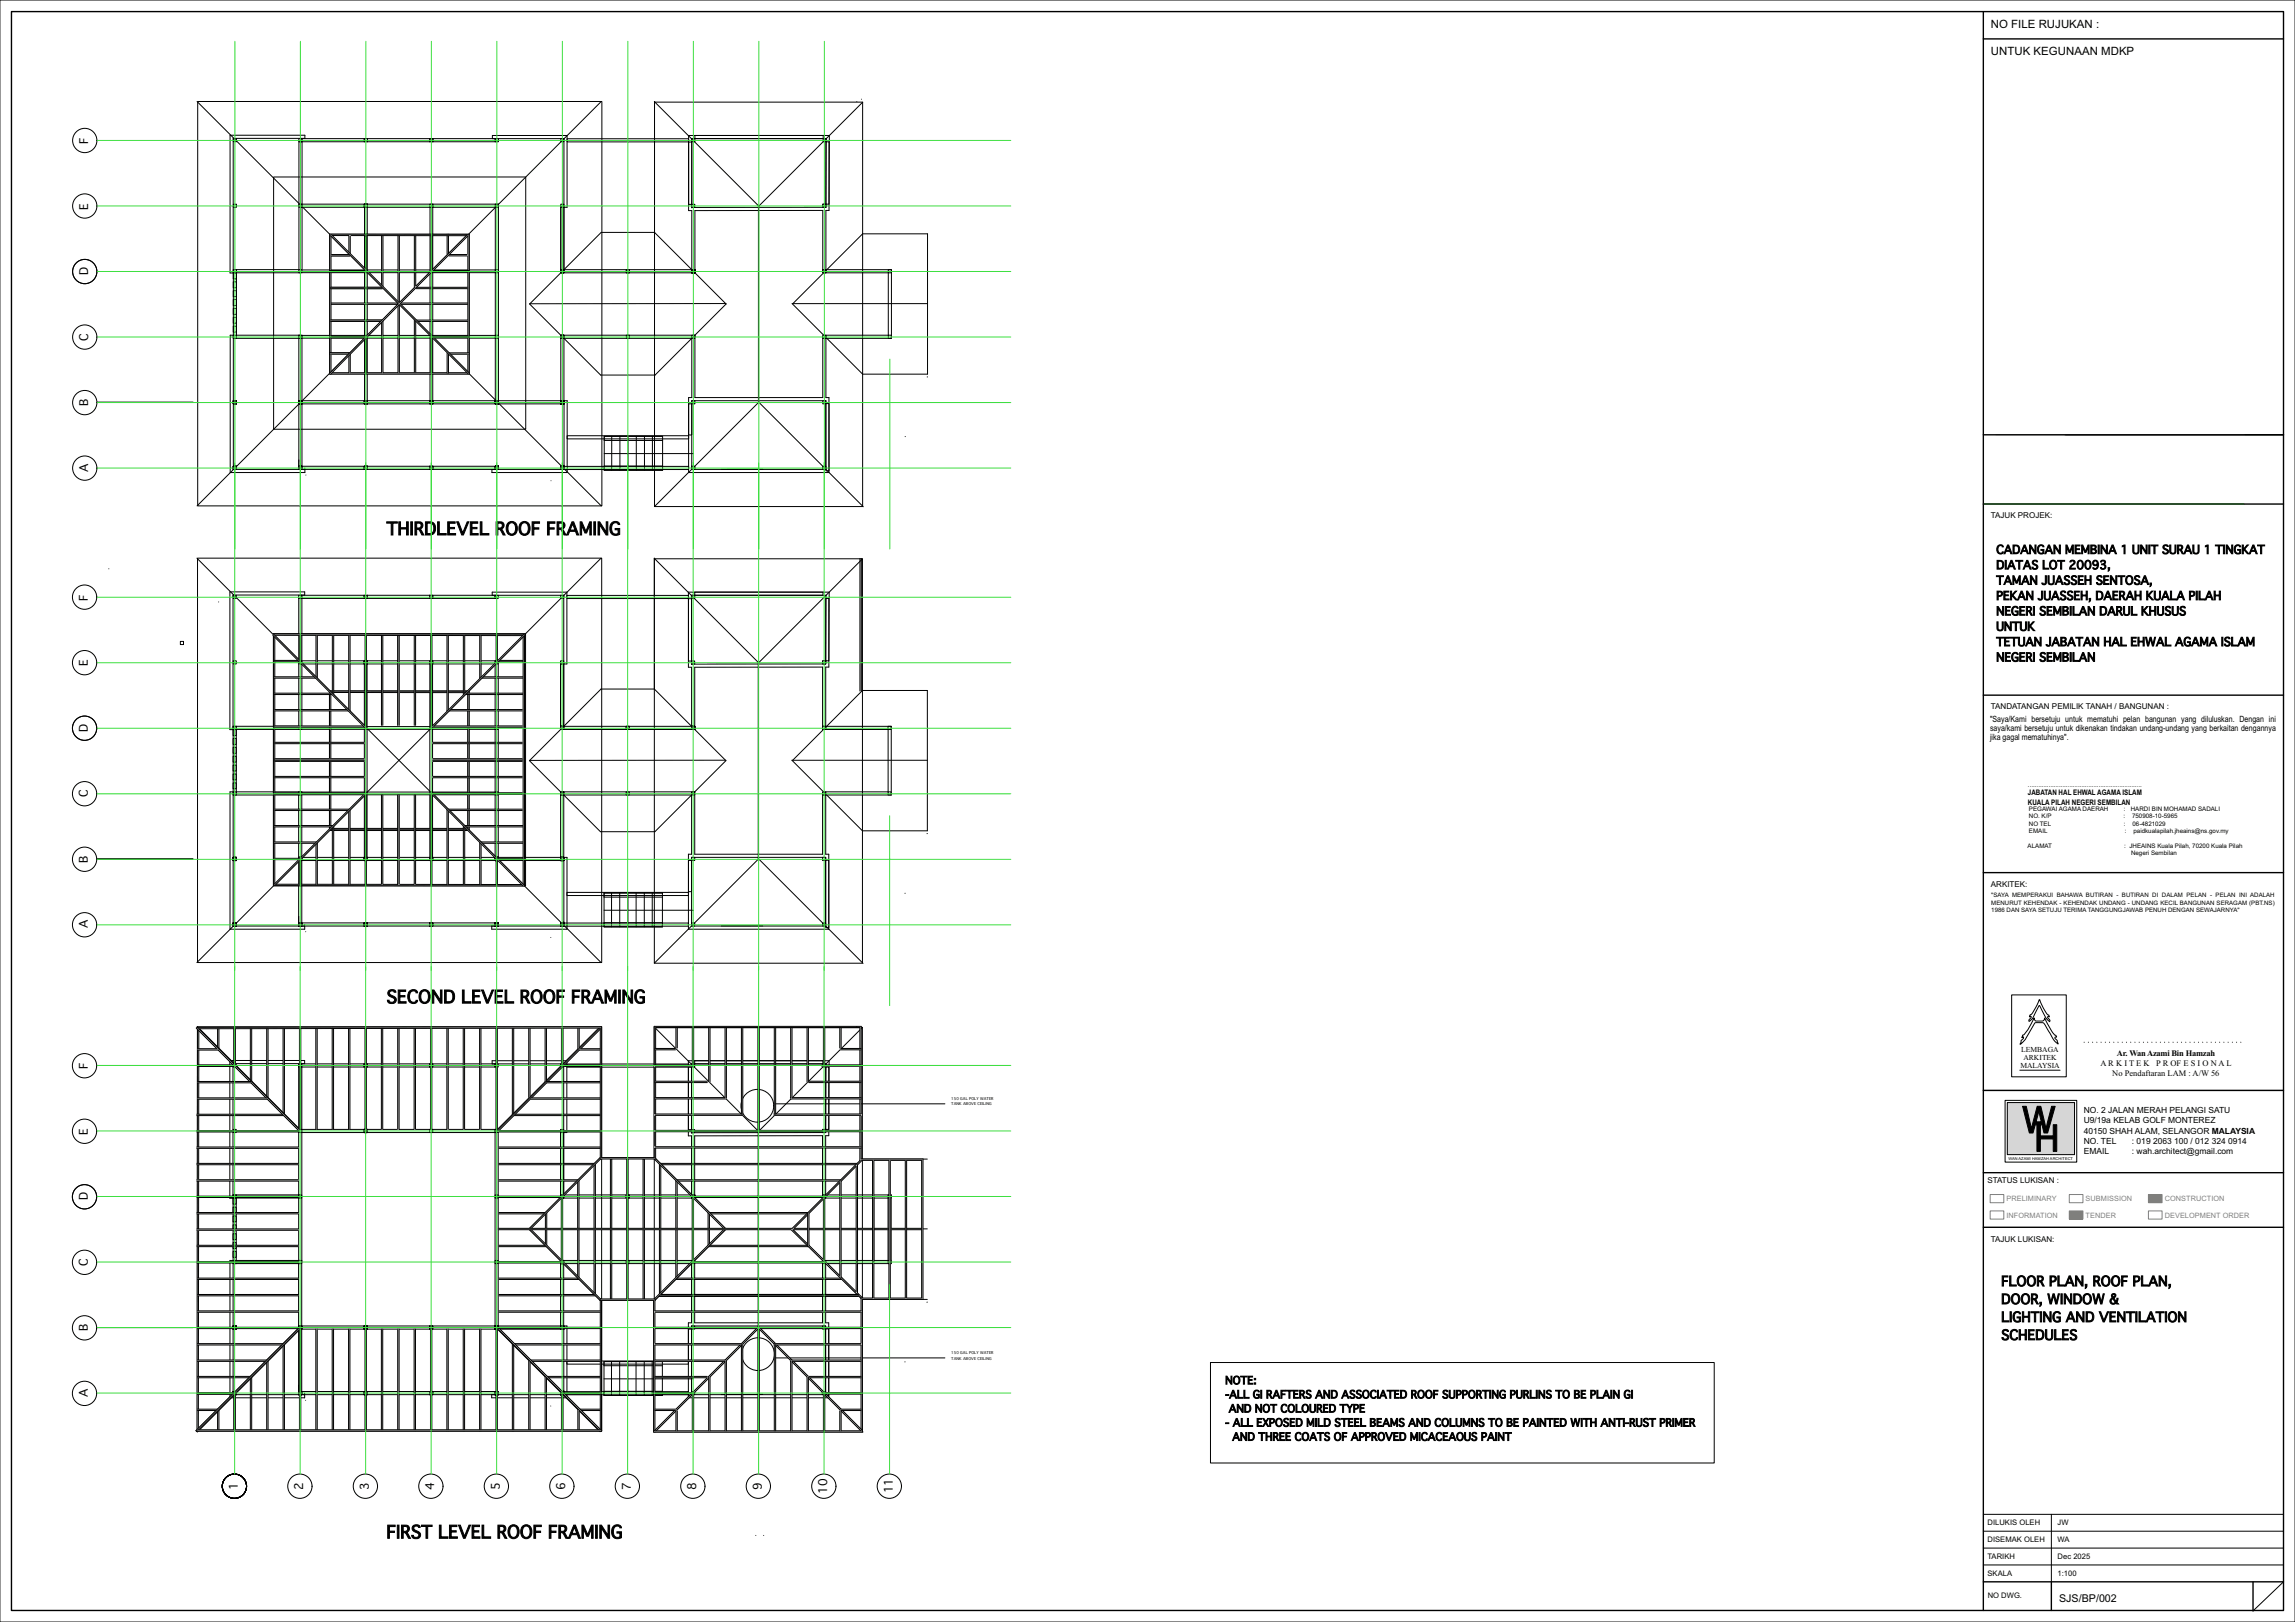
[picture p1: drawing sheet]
<svg xmlns="http://www.w3.org/2000/svg" width="841mm" height="594mm" viewBox="0 0 841 594" stroke-linecap="round" stroke-linejoin="round" font-family="sans-serif">
<defs><g id="words">
<g font-size="6.4">
<text x="141.6" y="195.9">THIRD</text>
<text x="159.9" y="195.9">LEVEL ROOF FR</text>
<text x="207.5" y="195.9">AMING</text>
<text x="141.6" y="367.4">SECOND LEVEL ROOF</text>
<text x="209.3" y="367.4">FRAMING</text>
<text x="141.6" y="563.4">FIRST LEVEL ROOF FRAMING</text>
</g>
<g font-size="4.9">
<text x="733.4" y="471">FLOOR PLAN, ROOF PLAN,</text>
<text x="733.4" y="477.6">DOOR, WINDOW &amp;</text>
<text x="733.4" y="484.2">LIGHTING AND VENTILATION</text>
<text x="733.4" y="490.7">SCHEDULES</text>
</g>
<g font-size="4.2">
<text x="729.6" y="10.2">NO FILE RUJUKAN :</text>
<text x="729.6" y="20.2">UNTUK KEGUNAAN MDKP</text>
<text x="32.3" y="52.8" transform="rotate(-90 32.3 52.8)">F</text>
<text x="32.3" y="76.8" transform="rotate(-90 32.3 76.8)">E</text>
<text x="32.3" y="100.8" transform="rotate(-90 32.3 100.8)">D</text>
<text x="32.3" y="124.8" transform="rotate(-90 32.3 124.8)">C</text>
<text x="32.3" y="148.8" transform="rotate(-90 32.3 148.8)">B</text>
<text x="32.3" y="172.8" transform="rotate(-90 32.3 172.8)">A</text>
<text x="731.5" y="202.8">CADANGAN MEMBINA 1 UNIT SURAU 1 TINGKAT</text>
<text x="731.5" y="208.5">DIATAS LOT 20093,</text>
<text x="731.5" y="214.1">TAMAN JUASSEH SENTOSA,</text>
<text x="32.2" y="220" transform="rotate(-90 32.2 220)">F</text>
<text x="731.5" y="219.7">PEKAN JUASSEH, DAERAH KUALA PILAH</text>
<text x="731.5" y="225.4">NEGERI SEMBILAN DARUL KHUSUS</text>
<text x="731.5" y="231">UNTUK</text>
<text x="731.5" y="236.6">TETUAN JABATAN HAL EHWAL AGAMA ISLAM</text>
<text x="32.2" y="244" transform="rotate(-90 32.2 244)">E</text>
<text x="731.5" y="242.2">NEGERI SEMBILAN</text>
<text x="32.2" y="268" transform="rotate(-90 32.2 268)">D</text>
<text x="32.2" y="292" transform="rotate(-90 32.2 292)">C</text>
<text x="32.2" y="316" transform="rotate(-90 32.2 316)">B</text>
<text x="32.2" y="340" transform="rotate(-90 32.2 340)">A</text>
<text x="32.2" y="391.7" transform="rotate(-90 32.2 391.7)">F</text>
<text x="32.2" y="415.7" transform="rotate(-90 32.2 415.7)">E</text>
<text x="32.2" y="439.7" transform="rotate(-90 32.2 439.7)">D</text>
<text x="32.2" y="463.7" transform="rotate(-90 32.2 463.7)">C</text>
<text x="32.2" y="487.7" transform="rotate(-90 32.2 487.7)">B</text>
<text x="32.2" y="511.7" transform="rotate(-90 32.2 511.7)">A</text>
<text x="87.1" y="545.7" transform="rotate(-90 87.1 545.7)">1</text>
<text x="111.1" y="545.7" transform="rotate(-90 111.1 545.7)">2</text>
<text x="135.1" y="545.7" transform="rotate(-90 135.1 545.7)">3</text>
<text x="159.1" y="545.7" transform="rotate(-90 159.1 545.7)">4</text>
<text x="183.1" y="545.7" transform="rotate(-90 183.1 545.7)">5</text>
<text x="207.1" y="545.7" transform="rotate(-90 207.1 545.7)">6</text>
<text x="231.1" y="545.7" transform="rotate(-90 231.1 545.7)">7</text>
<text x="255.1" y="545.7" transform="rotate(-90 255.1 545.7)">8</text>
<text x="279.1" y="545.7" transform="rotate(-90 279.1 545.7)">9</text>
<text x="303.1" y="547.1" transform="rotate(-90 303.1 547.1)">10</text>
<text x="327.1" y="547" transform="rotate(-90 327.1 547)">11</text>
</g>
<g font-size="3.9">
<text x="449" y="507">NOTE:</text>
<text x="449" y="512.1">-ALL GI RAFTERS AND ASSOCIATED ROOF SUPPORTING PURLINS TO BE PLAIN GI</text>
<text x="450.3" y="517.3">AND NOT COLOURED TYPE</text>
<text x="449" y="522.5">- ALL EXPOSED MILD STEEL BEAMS AND COLUMNS TO BE PAINTED WITH ANTI-RUST PRIMER</text>
<text x="451.6" y="527.6">AND THREE COATS OF APPROVED MICACEAOUS PAINT</text>
<text x="754.6" y="586.6">SJS/BP/002</text>
</g>
<g font-size="3.2">
<text x="729.3" y="264.3">&quot;Saya/Kami bersetuju untuk mematuhi pelan bangunan yang diluluskan. Dengan ini</text>
<text x="729.3" y="267.7">saya/kami bersetuju untuk dikenakan tindakan undang-undang yang berkaitan dengannya</text>
<text x="729.3" y="271">jika gagal mematuhinya&quot;.</text>
</g>
<g font-size="3.1">
<text x="775.7" y="386.9">Ar. WanAzami Bin Hamzah</text>
<text x="769.7" y="390.4">A R K I T E K</text>
<text x="774.1" y="393.9">No Pendaftaran LAM : A/W 56</text>
<text x="790.1" y="390.4">P R OF E S I O N A L</text>
<text x="763.6" y="407.8">NO. 2 JALAN MERAH PELANGI SATU</text>
<text x="763.6" y="411.5">U9/19a KELAB GOLF MONTEREZ</text>
<text x="763.6" y="415.2">40150 SHAH ALAM, SELANGOR MALAYSIA</text>
<text x="763.6" y="418.8">NO. TEL</text>
<text x="781.3" y="418.8">: 019</text>
<text x="789" y="418.8">2063</text>
<text x="796.7" y="418.8">100 / 012</text>
<text x="810.5" y="418.8">324</text>
<text x="816.5" y="418.8">0914</text>
<text x="763.6" y="422.5">EMAIL</text>
<text x="781.3" y="422.5">: wah.architect@gmail.com</text>
</g>
<g font-size="2.9">
<text x="729.6" y="189.8">TAJUK PROJEK:</text>
<text x="729.6" y="259.8">TANDATANGAN PEMILIK TANAH / BANGUNAN :</text>
<text x="729.6" y="324.8">ARKITEK:</text>
<text x="728.3" y="433.1">STATUS LUKISAN :</text>
<text x="729.6" y="454.8">TAJUK LUKISAN:</text>
</g>
<g font-size="2.8">
<text x="743.1" y="291.4">JABATAN HAL EHWAL AGAMA ISLAM</text>
<text x="743.1" y="294.7">KUALA PILAH NEGERI SEMBILAN</text>
<text x="740.6" y="385.3">LEMBAGA</text>
<text x="741.5" y="388.1">ARKITEK</text>
<text x="740.4" y="391">MALAYSIA</text>
<text x="728.3" y="558.5">DILUKIS OLEH</text>
<text x="754" y="558.5">JW</text>
<text x="728.3" y="564.7">DISEMAK OLEH</text>
<text x="754" y="564.7">WA</text>
<text x="728.3" y="570.9">TARIKH</text>
<text x="754" y="570.9">Dec 2025</text>
<text x="728.3" y="577.1">SKALA</text>
<text x="754" y="577.1">1:100</text>
<text x="728.4" y="585.3">NO DWG.</text>
</g>
<g font-size="2.7" fill="#808080">
<text x="735.3" y="439.9">PRELIMINARY</text>
<text x="764.3" y="439.9">SUBMISSION</text>
<text x="793.3" y="439.9">CONSTRUCTION</text>
<text x="735.3" y="445.9">INFORMATION</text>
<text x="764.3" y="445.9">TENDER</text>
<text x="793.3" y="445.9">DEVELOPMENT ORDER</text>
</g>
<g font-size="2.3">
<text x="743.2" y="288.3">..................................................................</text>
<text x="743.5" y="297.1">PEGAWAI AGAMA DAERAH</text>
<text x="743.5" y="299.8">NO. K/P</text>
<text x="778.1" y="299.8">:</text>
<text x="778.3" y="297.1">:</text>
<text x="780.9" y="297.1">HARDI BIN MOHAMAD SADALI</text>
<text x="781.3" y="299.8">750908-10-5965</text>
<text x="743.5" y="302.5">NO TEL</text>
<text x="743.5" y="305.2">EMAIL</text>
<text x="778.3" y="302.5">:</text>
<text x="778.7" y="305.2">:</text>
<text x="781.5" y="302.5">06-4821029</text>
<text x="781.8" y="305.2">paidkualapilah.jheains@ns.gov.my</text>
<text x="743" y="310.6">ALAMAT</text>
<text x="778.5" y="310.6">: JHEAINS Kuala Pilah, 70200 Kuala Pilah</text>
<text x="780.9" y="313.3">Negeri Sembilan</text>
</g>
<g font-size="2.2">
<text x="729.7" y="328.7">&quot;SAYA MEMPERAKUI BAHAWA BUTIRAN - BUTIRAN DI DALAM PELAN - PELAN INI ADALAH</text>
<text x="729.7" y="331.3">MENURUT KEHENDAK - KEHENDAK UNDANG - UNDANG KECIL BANGUNAN SERAGAM (PBT.NS)</text>
<text x="729.7" y="334">1986 DAN SAYA SETUJU TERIMA TANGGUNGJAWAB PENUH DENGAN SEWAJARNYA&quot;</text>
</g>
<g font-size="1.4">
<text x="348.6" y="403">150 GAL POLY WATER</text>
<text x="348.6" y="404.9">TANK ABOVE CEILING</text>
<text x="736" y="424.8">WAN AZAMI HAMZAH ARCHITECT</text>
<text x="348.6" y="496.1">150 GAL POLY WATER</text>
<text x="348.6" y="497.9">TANK ABOVE CEILING</text>
</g>
</g></defs>
<g fill="none" stroke="#000" stroke-width=".37">
<path d="M85.4 389.7h1.2v1.1h-1.2zM109.4 389.7h1.2v1.1h-1.2zM110 389.7h23.4v1.1h-23.9v71.5M110.6 389.7v121.1M133.4 389.7h1.2v1.1h-1.2zM134.6 389.7h22.9v1.1h-22.9zM157.4 389.7h1.2v1.1h-1.2zM157.4 389.7v1.1M158.6 389.7v1.1M180.3 389.7v-1.2h27.4v26.3h-2.3v22.9h48v-21.7h-1.1v-27.5h51.5l-.1 27.5h-1.1v22.8h22.8v22.9h-22.8v22.8h1.1v27.5h-51.4v-27.5h1.1v-21.7h-48v24M181.4 389.7v1.1h-22.9v-1.1h48.1v48M181.4 389.7h1.2v1.1h-1.2z"/>
<path d="M205.4 389.7h1.2v1.1h-1.2zM207.7 389.7h44.6v1.2h-44.6zM252.3 390.9h1.1v22.8h-1.1zM253.4 389.7h49.3l-.1 25.1-49.2 .1zM253.4 389.7h1.2v1.1h-1.2zM254.6 388.5h47v1.1h-47zM301.6 389.7h1.1v1.1h-1.1zM302.6 390.8h1.1v22.9h-1.1zM85.4 413.7h1.2v1.1h-1.2zM109.4 413.7h1.2v1.1h-1.2zM110 414.8h71.4M110 413.7h72.6v72.5"/>
<path d="M133.4 413.7h1.2v1.1h-1.2zM157.4 413.7h1.2v1.1h-1.2zM158.6 413.7v1.1M181.4 413.7h1.2v1.1h-1.2zM181.4 413.7v72.5M205.4 414.7h1.2v22.9h-1.2zM205.4 413.7h1.2v1.1h-1.2zM253.4 415h.1M253.4 413.7h1.1v1.2h-1.1zM301.4 413.7h1.2v1.1h-1.2zM85.4 438.9h-1.2v-50.5h27.4v1.2h-26.2v121.2h48v-1.1h-22.8M85.4 438.9h1.1v2.1h-1.1z"/>
<path d="M85.4 437.7h1.2v1.1h-1.2zM85.4 437.6h24.6M86.6 438.8h23.4M86.6 437.6v25.2M109.4 437.7h1.2v1.1h-1.2zM181.4 437.7h1.2v1.1h-1.2zM205.4 437.7h1.2v1.1h-1.2zM206 438.8h48.6v-22.8h46.8v21.7h25.2v25.1h-25.2v21.7h-46.8v-22.8h-48.6M229.4 437.7h1.2v1.1h-1.2zM253.4 437.7h1.2v1.1h-1.2zM301.4 437.7h1.2v1.1h-1.2zM325.4 437.7h1.2v1.1h-1.2z"/>
<path d="M85.4 458.4h1.1v2.1h-1.1zM85.4 455.1h1.1v2.2h-1.1zM85.4 451.9h1.1v2.1h-1.1zM85.4 448.6h1.1v2.2h-1.1zM85.4 445.4h1.1v2.1h-1.1zM85.4 442.1h1.1v2.2h-1.1zM85.4 461.7h1.2v1.1h-1.2zM85.4 461.7h-1.1v50.3h27.3v-1.8M85.4 462.8h24.6M86.6 461.7h23.4M109.4 461.7h1.2v1.1h-1.2zM109.4 461.7v49.1"/>
<path d="M181.4 461.7h1.2v1.1h-1.2zM205.4 461.7h1.2v1.1h-1.2zM206.6 462.8v22.9M229.4 461.7h1.2v1.1h-1.2zM253.4 461.7h1.2v1.1h-1.2zM301.4 461.7h1.2v1.1h-1.2zM325.4 461.7h1.2v1.1h-1.2zM85.4 485.7h1.2v1.1h-1.2zM109.4 485.7h1.2v1.1h-1.2zM110 486.8h96.6v24h-48.1v-1.1h22.9v1.1M110 485.7h97.8v26.3h-27.6v-1.2M133.4 485.7h1.2v1.1h-1.2z"/>
<path d="M157.4 485.7h1.2v1.1h-1.2zM181.4 485.7h1.2v1.1h-1.2zM205.4 485.7h1.2v1.1h-1.2zM207.7 498.5h44.6v1.1h-44.6zM252.3 486.8h1.1v11.4h-1.1zM253.4 485.7h49.1v25.1h-49.1zM253.4 485.7h1.2v1.1h-1.2zM301.4 485.7h1.2v1.1h-1.2zM302.6 486.7h1.1v24.7h-1.1zM85.4 509.7h1.2v1.1h-1.2zM109.4 509.7h1.2v1.1h-1.2zM112 512.9h.1"/>
<path d="M133.4 509.7h1.2v1.1h-1.2zM134.6 509.7h22.9v1.1h-22.9zM157.4 509.7h1.2v1.1h-1.2zM157.4 509.7v1.1M158.6 509.7v1.1M181.4 509.7h1.2v1.1h-1.2zM201.8 515h.1M205.4 509.7h1.2v1.1h-1.2zM206.6 509.7h45.7v1.2h-45.7zM252.3 509.6v.1M253.4 509.6v.1M253.4 509.7h1.2v1.1h-1.2z"/>
<path d="M279.5 510.7l-15.2 .1M301.4 509.7h1.2v1.1h-1.2z"/>
</g>
<path d="M239.8 375.9h75.8l-.5 .5h-74.8z" fill-rule="evenodd" fill="#d6d6d6"/>
<path d="M239.8 375.9h75.8M240.3 376.4h74.8" fill="none" stroke="#000" stroke-width=".37"/>
<path d="M220 475.8l.5 .5v47.9l-.5-.5z" fill-rule="evenodd" fill="#d6d6d6"/>
<g fill="none" stroke="#000" stroke-width=".37">
<path d="M85.5 50.8h1.2v1.1h-1.2zM109.5 50.8h1.2v1.1h-1.2zM110.1 50.8h23.4v1.1h-24v46.6M110.7 50.8v47.7M133.5 50.8h1.2v1.1h-1.2zM134.7 50.8h22.8v1.1h-22.8zM157.5 50.8h1.2v1.1h-1.2zM157.5 50.8v1.1M158.7 50.8v1.1M180.4 50.8v-1.2h27.4v26.3h-2.3v22.9h48v-21.7h-1.2v-27.5h51.6l-.1 27.5h-1.1v22.8h22.8v22.9h-22.8v22.8h1.1v27.5h-51.5v-27.5h1.2v-21.7h-48v24M181.5 50.8v1.1h-22.9v-1.1h48.1v48M181.5 50.8h1.2v1.1h-1.2z"/>
<path d="M205.5 50.8h1.2v1.1h-1.2zM207.8 50.8h44.5v1.2h-44.5zM252.4 52h1.1v22.9h-1.1zM253.5 50.8h49.3l-.1 25.1-49.2 .1zM253.5 50.8h1.2v1.1h-1.2zM254.7 49.6h47v1.2h-47zM301.6 50.8h1.2v1.1h-1.2zM302.7 51.9h1.1v22.9h-1.1zM85.5 74.8h1.2v1.1h-1.2zM109.5 74.8h1.2v1.1h-1.2zM110.1 75.9h71.4M110.1 74.8h72.6v72.5"/>
<path d="M133.5 74.8h1.2v1.1h-1.2zM133.6 75.9v70.9M134.6 75.9v70.9M157.5 74.8h1.2v1.1h-1.2zM157.6 75.9v71.4M158.6 75.9v71.4M158.7 74.8v1.1M181.5 74.8h1.2v1.1h-1.2zM181.5 74.8v72.5M205.5 75.8h1.2v22.9h-1.2zM205.5 74.8h1.2v1.1h-1.2zM253.5 76.1h.1"/>
<path d="M253.5 74.8h1.1v1.2h-1.1zM301.5 74.8h1.2v1.1h-1.2zM85.5 100h-1.2v-50.5h27.4v1.2h-26.2v121.2h48v-1.1h-22.8M85.5 100h1.1v2.1h-1.1zM85.5 98.8h1.2v1.1h-1.2zM85.5 98.8h24.6M86.7 99.9h23.4M86.7 98.8v25.1M109.5 98.8h1.2v1.1h-1.2zM110.7 98.9h70.8M110.7 99.9h70.8M181.5 98.8h1.2v1.1h-1.2z"/>
<path d="M205.5 98.8h1.2v1.1h-1.2zM206.1 99.9h48.6v-22.8h46.8v21.7h25.2v25.1h-25.2v21.7h-46.8v-22.8h-48.6M229.5 98.8h1.2v1.1h-1.2zM253.5 98.8h1.2v1.1h-1.2zM301.5 98.8h1.2v1.1h-1.2zM325.5 98.8h1.2v1.1h-1.2zM85.5 119.5h1.1v2.1h-1.1zM85.5 116.2h1.1v2.2h-1.1zM85.5 113h1.1v2.1h-1.1zM85.5 109.7h1.1v2.2h-1.1zM85.5 106.5h1.1v2.1h-1.1zM85.5 103.2h1.1v2.2h-1.1z"/>
<path d="M85.5 122.8h1.2v1.1h-1.2zM85.5 122.8h-1.1v50.3h27.3v-1.8M85.5 123.9h24.6M86.7 122.8h23.4M109.5 122.8h1.2v1.1h-1.2zM109.5 122.8v49.1M110.7 122.8v49.1M110.7 123.8h70.8M110.7 122.8h70.8M181.5 122.8h1.2v1.1h-1.2zM205.5 122.8h1.2v1.1h-1.2zM206.7 123.9v22.9"/>
<path d="M229.5 122.8h1.2v1.1h-1.2zM253.5 122.8h1.2v1.1h-1.2zM301.5 122.8h1.2v1.1h-1.2zM325.5 122.8h1.2v1.1h-1.2zM85.5 146.8h1.2v1.1h-1.2zM109.5 146.8h1.2v1.1h-1.2zM110.1 147.9h96.6v24h-48.1v-1.1h22.9v1.1M110.1 146.8h97.7v26.3h-27.5v-1.2M133.5 146.8h1.2v1.1h-1.2zM157.5 146.8h1.2v1.1h-1.2zM181.5 146.8h1.2v1.1h-1.2zM205.5 146.8h1.2v1.1h-1.2z"/>
<path d="M207.8 159.6h44.5v1.1h-44.5zM252.4 147.9h1.1v11.4h-1.1zM253.5 146.8h49.1v25.1h-49.1zM253.5 146.8h1.2v1.1h-1.2zM301.5 146.8h1.2v1.1h-1.2zM302.7 147.8h1.1v24.7h-1.1zM85.5 170.8h1.2v1.1h-1.2zM109.5 170.8h1.2v1.1h-1.2zM112.1 174h.1M133.5 170.8h1.2v1.1h-1.2zM134.7 170.8h22.8v1.1h-22.8zM157.5 170.8h1.2v1.1h-1.2z"/>
<path d="M157.5 170.8v1.1M158.7 170.8v1.1M181.5 170.8h1.2v1.1h-1.2zM201.9 176.1h.1M205.5 170.8h1.2v1.1h-1.2zM206.7 170.8h45.6v1.2h-45.6zM252.3 170.7v.1M253.5 170.7v.1M253.5 170.8h1.2v1.1h-1.2zM279.6 171.9h-15.2M301.5 170.8h1.2v1.1h-1.2zM84.2 216.8h27.5v1.1h-26.3v49.3h-1.2z"/>
<path d="M85.4 218h1.2v1.2h-1.2zM109.4 218h1.2v1.2h-1.2zM110 218h23.4v1.2h-23.9v46.6M110.6 218v1.2M110.6 219.2v46.6M133.4 218h1.2v1.2h-1.2zM134.6 218h22.8v1.2h-22.8zM157.4 218h1.2v1.2h-1.2zM180.4 218v-1.1h27.3v26.3h-2.3v22.8h48v-21.6h-1.1v-27.5h51.6l-.2 27.4h-1.1v22.9h22.9v22.8h-22.9v22.9h1.1v27.4h-51.4v-27.4h1.1v-21.7h-48v24M181.4 218v1.2h-22.9v-1.2h48.1v48M181.4 218h1.2v1.2h-1.2zM205.4 218h1.2v1.2h-1.2z"/>
<path d="M207.7 218.1h44.6v1.1h-44.6zM252.3 219.3h1.1v22.8h-1.1zM253.4 218h49.3l-.1 25.2h-49.2zM253.4 218h1.2v1.2h-1.2zM254.6 216.9h47v1.1h-47zM302.6 219.2h1.1v22.8h-1.1zM66.1 234.9h1.1v1.2h-1.1zM85.4 242h1.2v1.2h-1.2zM109.4 242h1.2v1.2h-1.2zM110 243.2h71.4M110 242h72.6v72.6M133.4 242h1.2v1.2h-1.2z"/>
<path d="M133.5 243.2v70.8M134.5 243.2v70.8M157.4 242h1.2v1.2h-1.2zM157.5 243.2v71.4M158.5 243.2v71.4M158.6 242v1.2M181.4 242h1.2v1.2h-1.2zM181.4 242v72.6M205.4 243.1h1.2v22.9h-1.2zM205.4 242h1.2v1.2h-1.2zM253.4 243.4h.1M253.4 242.1h1.2v1.1h-1.2z"/>
<path d="M301.4 242h1.2v1.2h-1.2zM85.4 277h1.2v2.1h-1.2zM85.4 273.7h1.2v2.2h-1.2zM85.4 270.5h1.2v2.1h-1.2zM85.4 267.2h1.2v2.2h-1.2zM85.4 266h1.2v1.2h-1.2zM86.6 267.2h23.4M86.6 266v25.2M109.4 266h1.2v1.2h-1.2zM110 266h-24.6v73.2h48v-1.2h-22.8M110.6 267.1h70.8M110.6 266.1h70.8"/>
<path d="M181.4 266h1.2v1.2h-1.2zM205.4 266h1.2v1.2h-1.2zM206 267.2h48.6v-22.8l46.8-.1v21.7h25.2v25.2h-25.2v21.7h-46.8v-22.9h-48.6M229.4 266h1.2v1.2h-1.2zM253.4 266h1.2v1.2h-1.2zM301.4 266h1.2v1.2h-1.2zM325.4 266h1.2v1.2h-1.2zM85.4 286.7h1.2v2.2h-1.2zM85.4 283.5h1.2v2.1h-1.2zM85.4 280.2h1.2v2.2h-1.2zM85.4 290h1.2v1.2h-1.2zM85.4 290h-1.1v50.3h27.4v-1.7"/>
<path d="M85.4 291.2h24.6M86.6 290h23.4M109.4 290h1.2v1.2h-1.2zM109.4 290v49.2M110.6 290v49.2M110.6 291.1h70.8M110.6 290.1h70.8M181.4 290h1.2v1.2h-1.2zM205.4 290h1.2v1.2h-1.2zM206.6 291.2v22.8M229.4 290h1.2v1.2h-1.2zM253.4 290h1.2v1.2h-1.2z"/>
<path d="M301.4 290h1.2v1.2h-1.2zM325.4 290h1.2v1.2h-1.2zM85.4 314h1.2v1.2h-1.2zM109.4 314h1.2v1.2h-1.2zM110 315.2h96.6v24h-48.1v-1.2h22.9v1.2M110 314h97.8v26.3h-27.6v-1.1M133.4 314h1.2v1.2h-1.2zM157.4 314h1.2v1.2h-1.2zM181.4 314h1.2v1.2h-1.2zM205.4 314h1.2v1.2h-1.2zM252.3 315.2h1.1v11.4h-1.1zM253.4 314h49.2v25.2h-49.2z"/>
<path d="M253.4 314h1.2v1.2h-1.2zM301.4 314h1.2v1.2h-1.2zM302.6 315.1h1.1v24.6h-1.1zM85.4 338h1.2v1.2h-1.2zM109.4 338h1.2v1.2h-1.2zM133.4 338h1.2v1.2h-1.2zM134.6 338h22.8v1.2h-22.8zM157.4 338h1.2v1.2h-1.2zM181.4 338h1.2v1.2h-1.2zM205.4 338h1.2v1.2h-1.2zM206.6 338.1h45.7v1.1h-45.7zM207.7 326.9h44.6v1.1h-44.6z"/>
<path d="M252.3 337.9v.1M253.4 337.9v.1M253.4 338h1.2v1.2h-1.2zM301.4 338h1.2v1.2h-1.2zM112 341.2v.1M201.9 343.3h-.1M220 475.8v47.9M220.5 476.3v47.9"/>
</g>
<path d="M315.1 204.5h.5v48.6h-.5z" fill-rule="evenodd" fill="#d6d6d6"/>
<g fill="none" stroke="#000" stroke-width=".37">
<path d="M72.2 37.2l148.1 148.1M72.4 37.2h148.2v148.1h-148.2zM220.3 37.2l-148.1 148.1M239.8 37.2l38.4 38.4M239.9 37.4h76.2v148.1h-76.2zM239.9 37.2v47.9M314 37.2h.1M315.7 36.3h.1M316.2 37.4l-38.2 38.1v71.8M100.3 64.8h92.4v92.4h-92.4zM277.9 75.3v72M120.8 85.8h51.2v51.1h-51.2z"/>
<path d="M194.1 111.3l26.2-26.2h19.6l26.2 26.2-26 26.1h-20zM266 111.2l-71.9 .1M290.6 111.2l25.5-25.6h23.8v51.4h-23.8l-25.8-25.8h49.6M339.9 138l-.1 .1M221.4 159.8h21.4v12.4h-21.4zM224.2 159.8v12.4M227.2 159.8v12.4M230.2 159.8v12.4M233.2 159.8v12.4M236.2 159.8v12.4M239.1 159.8v12.4M242.8 159.8h-21.4v1.5h21.4"/>
<path d="M278.1 147.3l-38.3 38.2M278.1 147.3l38.2 38.3M331.8 159.9h-.1M221.4 170.7h21.4v1.5h-21.4zM221.4 166.1h32.8M39.9 208.3h.1M72.2 204.4l148.1 148.1M72.4 204.4h148.1v148.1h-148.1zM220.3 204.4l-148.1 148.1M239.7 204.5l38.5 38.4M239.8 204.7h76.3v148.1h-76.3zM239.8 204.4v48"/>
<path d="M315.1 204.5v48.6M315.6 204.5v48.6M316.1 204.7l-38.1 38.1v71.8M80.1 220.5h.1M100.2 232.1h92.4v92.4h-92.4zM120.7 253h51.2v51.2h-51.2zM277.9 242.6v72M194 278.6l26.2-26.2h19.6l26.2 26.2-26 26h-20zM266 278.4l-71.9 .1M290.5 278.5l25.6-25.6h23.7v51.4h-23.7l-25.9-25.8h49.6M278 314.6l-38.2 38.2M278 314.6l38.3 38.3"/>
<path d="M339.8 305.3h-.1M221.4 338h21.3v1.5h-21.3zM221.4 333.4h32.7M221.4 327.1h21.3v12.4h-21.3zM224.1 327.1v12.4M227.1 327.1v12.4M230.1 327.1v12.4M233.1 327.1v12.4M236.1 327.1v12.4M239 327.1v12.4M242.8 327.1h-21.4v1.5h21.4M331.7 327.2h-.1"/>
<path d="M72.4 376.1h148.1v148.1h-148.1zM239.7 376.1l38.4 38.4M239.8 376.3h76.2v148.1h-76.2zM239.8 376.1v47.9M313.9 376.1h.1M316.1 376.3l-38.2 38.1v71.8M277.8 414.2v72M281.4 404.3h64.9M283.4 403.8l-2 .5 2 .5M339.8 424.5h-23.8l-25.5 25.6M194 450.2l26.2-26.2h19.6l26.2 26.2-26 26.1h-20zM265.9 450.1h-71.9"/>
<path d="M339.8 450.1h-49.6l25.8 25.8h23.8M339.8 476.9l-.1 .1M221.3 498.7h21.4v12.4h-21.4zM224.1 498.7v12.4M227.1 498.7v12.4M230.1 498.7v12.4M233.1 498.7v12.4M236.1 498.7v12.4M239 498.7v12.4M242.7 498.7h-21.4v1.5h21.4M278 486.2l-38.2 38.2M278 486.2l38.3 38.3"/>
<path d="M281.4 497.4h64.9M283.4 496.8l-2 .6 2 .5M331.7 498.8h-.1M221.3 509.6h21.4v1.5h-21.4zM221.3 505h32.8M277 562.4h.1M279.9 562.4h.1"/>
</g>
<path d="M146.2 111h25.5v.5h-25.5z" fill-rule="evenodd" fill="#d6d6d6"/>
<path d="M146.2 111h25.5M146.2 111.5h25.5" fill="none" stroke="#000" stroke-width=".37"/>
<path d="M121 111h25.5v.5h-25.5z" fill-rule="evenodd" fill="#d6d6d6"/>
<path d="M121 111h25.5M121 111.5h25.5" fill="none" stroke="#000" stroke-width=".37"/>
<circle cx="277.8" cy="496" r="6" fill="#fff"/>
<circle cx="277.8" cy="496" r="6" fill="none" stroke="#000" stroke-width=".37"/>
<circle cx="277.6" cy="405" r="6" fill="#fff"/>
<circle cx="277.6" cy="405" r="6" fill="none" stroke="#000" stroke-width=".37"/>
<path d="M133.8 85.8h.5v13h-.5z" fill-rule="evenodd" fill="#d6d6d6"/>
<path d="M133.8 85.8v13M134.3 85.8v13" fill="none" stroke="#000" stroke-width=".37"/>
<path d="M139.8 86.1h.5v19h-.5z" fill-rule="evenodd" fill="#d6d6d6"/>
<path d="M139.8 86.1v19M140.3 86.1v19" fill="none" stroke="#000" stroke-width=".37"/>
<path d="M145.8 85.9h.5v25.5h-.5z" fill-rule="evenodd" fill="#d6d6d6"/>
<path d="M145.8 85.9v25.5M146.3 85.9v25.5" fill="none" stroke="#000" stroke-width=".37"/>
<path d="M151.8 86.2h.5v18.6l-.5 .5z" fill-rule="evenodd" fill="#d6d6d6"/>
<path d="M151.8 86.2v19.1M152.3 86.2v18.6" fill="none" stroke="#000" stroke-width=".37"/>
<path d="M157.8 85.9h.5v13.2h-.5z" fill-rule="evenodd" fill="#d6d6d6"/>
<path d="M157.8 85.9v13.2M158.3 85.9v13.2" fill="none" stroke="#000" stroke-width=".37"/>
<path d="M163.8 85.8h.5v7.3h-.5z" fill-rule="evenodd" fill="#d6d6d6"/>
<path d="M163.8 85.8v7.3M164.3 85.8v7.3" fill="none" stroke="#000" stroke-width=".37"/>
<path d="M72.3 523.7l37-37.1 .4 .4-37.1 37z" fill-rule="evenodd" fill="#d6d6d6"/>
<path d="M109.3 486.6l-37 37.1M109.7 487l-37.1 37" fill="none" stroke="#000" stroke-width=".37"/>
<path d="M72.4 376.5h.5l-.2 147.2-.5 .5z" fill-rule="evenodd" fill="#d6d6d6"/>
<path d="M72.4 376.5l-.2 147.7M72.9 376.5l-.2 147.2" fill="none" stroke="#000" stroke-width=".37"/>
<path d="M133.8 376.4h.5v37.3h-.5z" fill-rule="evenodd" fill="#d6d6d6"/>
<path d="M133.8 376.4v37.3M134.3 376.4v37.3" fill="none" stroke="#000" stroke-width=".37"/>
<path d="M139.8 376.4h.5v37.3h-.5z" fill-rule="evenodd" fill="#d6d6d6"/>
<path d="M139.8 376.4v37.3M140.3 376.4v37.3" fill="none" stroke="#000" stroke-width=".37"/>
<path d="M145.8 376.4h.5v37.3h-.5z" fill-rule="evenodd" fill="#d6d6d6"/>
<path d="M145.8 376.4v37.3M146.3 376.4v37.3" fill="none" stroke="#000" stroke-width=".37"/>
<path d="M151.8 376.4h.5v37.3h-.5z" fill-rule="evenodd" fill="#d6d6d6"/>
<path d="M151.8 376.4v37.3M152.3 376.4v37.3" fill="none" stroke="#000" stroke-width=".37"/>
<path d="M157.8 376.4h.5v37.3h-.5z" fill-rule="evenodd" fill="#d6d6d6"/>
<path d="M157.8 376.4v37.3M158.3 376.4v37.3" fill="none" stroke="#000" stroke-width=".37"/>
<path d="M163.8 376.4h.5v37.3h-.5z" fill-rule="evenodd" fill="#d6d6d6"/>
<path d="M163.8 376.4v37.3M164.3 376.4v37.3" fill="none" stroke="#000" stroke-width=".37"/>
<path d="M169.8 376.4h.5v37.3h-.5z" fill-rule="evenodd" fill="#d6d6d6"/>
<path d="M169.8 376.4v37.3M170.3 376.4v37.3" fill="none" stroke="#000" stroke-width=".37"/>
<path d="M175.8 376.4h.5v37.3h-.5z" fill-rule="evenodd" fill="#d6d6d6"/>
<path d="M175.8 376.4v37.3M176.3 376.4v37.3" fill="none" stroke="#000" stroke-width=".37"/>
<path d="M181.8 376.4h.5v37.5h-.5z" fill-rule="evenodd" fill="#d6d6d6"/>
<path d="M181.8 376.4v37.5M182.3 376.4v37.5" fill="none" stroke="#000" stroke-width=".37"/>
<path d="M187.8 376.4h.5v32h-.5z" fill-rule="evenodd" fill="#d6d6d6"/>
<path d="M187.8 376.4v32M188.3 376.4v32" fill="none" stroke="#000" stroke-width=".37"/>
<path d="M182.4 413.6l37.4-37.5 .4 .4-37.5 37.4z" fill-rule="evenodd" fill="#d6d6d6"/>
<path d="M219.8 376.1l-7.5 7.6M220.2 376.5l-37.5 37.4M211.8 384.2l-29.4 29.4" fill="none" stroke="#000" stroke-width=".37"/>
<path d="M193.8 376.6h.5v25.3h-.5z" fill-rule="evenodd" fill="#d6d6d6"/>
<path d="M193.8 376.6v25.3M194.3 376.6v25.3" fill="none" stroke="#000" stroke-width=".37"/>
<path d="M199.8 376.6h.5v19.7h-.5z" fill-rule="evenodd" fill="#d6d6d6"/>
<path d="M199.8 376.6v19.7M200.3 376.6v19.7" fill="none" stroke="#000" stroke-width=".37"/>
<path d="M205.8 376.6h.5v13h-.5z" fill-rule="evenodd" fill="#d6d6d6"/>
<path d="M205.8 376.6v13M206.3 376.6v13" fill="none" stroke="#000" stroke-width=".37"/>
<path d="M205.8 376.6h.5v13h-.5z" fill-rule="evenodd" fill="#d6d6d6"/>
<path d="M205.8 376.6v13M206.3 376.6v13" fill="none" stroke="#000" stroke-width=".37"/>
<path d="M211.8 376.6h.5v7.1l-.5 .5z" fill-rule="evenodd" fill="#d6d6d6"/>
<path d="M211.8 376.6v7.6M212.3 376.6v7.1" fill="none" stroke="#000" stroke-width=".37"/>
<path d="M127.7 376.6h.5v37.1h-.5z" fill-rule="evenodd" fill="#d6d6d6"/>
<path d="M127.7 376.6v37.1M128.2 376.6v37.1" fill="none" stroke="#000" stroke-width=".37"/>
<path d="M121.7 376.6h.5v37.1h-.5z" fill-rule="evenodd" fill="#d6d6d6"/>
<path d="M121.7 376.6v37.1M122.2 376.6v37.1" fill="none" stroke="#000" stroke-width=".37"/>
<path d="M115.7 376.6h.5v37.1h-.5z" fill-rule="evenodd" fill="#d6d6d6"/>
<path d="M115.7 376.6v37.1M116.2 376.6v37.1" fill="none" stroke="#000" stroke-width=".37"/>
<path d="M109.7 376.6h.5v37.1h-.5z" fill-rule="evenodd" fill="#d6d6d6"/>
<path d="M109.7 376.6v37.1M110.2 376.6v37.1" fill="none" stroke="#000" stroke-width=".37"/>
<path d="M103.7 376.6h.5v31.8h-.5z" fill-rule="evenodd" fill="#d6d6d6"/>
<path d="M103.7 376.6v31.8M104.2 376.6v31.8" fill="none" stroke="#000" stroke-width=".37"/>
<path d="M97.7 376.6h.5v25.3h-.5z" fill-rule="evenodd" fill="#d6d6d6"/>
<path d="M97.7 376.6v25.3M98.2 376.6v25.3" fill="none" stroke="#000" stroke-width=".37"/>
<path d="M91.7 376.6h.5v19.7h-.5z" fill-rule="evenodd" fill="#d6d6d6"/>
<path d="M91.7 376.6v19.7M92.2 376.6v19.7" fill="none" stroke="#000" stroke-width=".37"/>
<path d="M85.7 376.6h.5v13h-.5z" fill-rule="evenodd" fill="#d6d6d6"/>
<path d="M85.7 376.6v13M86.2 376.6v13" fill="none" stroke="#000" stroke-width=".37"/>
<path d="M85.7 376.6h.5v13h-.5z" fill-rule="evenodd" fill="#d6d6d6"/>
<path d="M85.7 376.6v13M86.2 376.6v13" fill="none" stroke="#000" stroke-width=".37"/>
<path d="M79.7 376.6h.5v7.6l-.5-.5z" fill-rule="evenodd" fill="#d6d6d6"/>
<path d="M79.7 376.6v7.1M80.2 376.6v7.6" fill="none" stroke="#000" stroke-width=".37"/>
<path d="M72 376.4l.4-.4 37.3 37.5-.3 .3z" fill-rule="evenodd" fill="#d6d6d6"/>
<path d="M109.7 413.5l-37.3-37.5-.4 .4 37.4 37.4" fill="none" stroke="#000" stroke-width=".37"/>
<path d="M133.8 486.8h.5v37.2h-.5z" fill-rule="evenodd" fill="#d6d6d6"/>
<path d="M133.8 486.8v37.2M134.3 486.8v37.2" fill="none" stroke="#000" stroke-width=".37"/>
<path d="M139.8 486.8h.5v37.2h-.5z" fill-rule="evenodd" fill="#d6d6d6"/>
<path d="M139.8 486.8v37.2M140.3 486.8v37.2" fill="none" stroke="#000" stroke-width=".37"/>
<path d="M145.8 486.8h.5v37.2h-.5z" fill-rule="evenodd" fill="#d6d6d6"/>
<path d="M145.8 486.8v37.2M146.3 486.8v37.2" fill="none" stroke="#000" stroke-width=".37"/>
<path d="M151.8 486.8h.5v37.2h-.5z" fill-rule="evenodd" fill="#d6d6d6"/>
<path d="M151.8 486.8v37.2M152.3 486.8v37.2" fill="none" stroke="#000" stroke-width=".37"/>
<path d="M157.8 486.8h.5v37.3h-.5z" fill-rule="evenodd" fill="#d6d6d6"/>
<path d="M157.8 486.8v37.3M158.3 486.8v37.3" fill="none" stroke="#000" stroke-width=".37"/>
<path d="M163.8 486.8h.5v37.3h-.5z" fill-rule="evenodd" fill="#d6d6d6"/>
<path d="M163.8 486.8v37.3M164.3 486.8v37.3" fill="none" stroke="#000" stroke-width=".37"/>
<path d="M169.8 486.8h.5v37.3h-.5z" fill-rule="evenodd" fill="#d6d6d6"/>
<path d="M169.8 486.8v37.3M170.3 486.8v37.3" fill="none" stroke="#000" stroke-width=".37"/>
<path d="M175.8 486.8h.5v37.3h-.5z" fill-rule="evenodd" fill="#d6d6d6"/>
<path d="M175.8 486.8v37.3M176.3 486.8v37.3" fill="none" stroke="#000" stroke-width=".37"/>
<path d="M181.8 486.5h.5v37.6h-.5z" fill-rule="evenodd" fill="#d6d6d6"/>
<path d="M181.8 486.5v37.6M182.3 486.5v37.6" fill="none" stroke="#000" stroke-width=".37"/>
<path d="M187.8 492h.5v32.1h-.5z" fill-rule="evenodd" fill="#d6d6d6"/>
<path d="M187.8 492v32.1M188.3 492v32.1" fill="none" stroke="#000" stroke-width=".37"/>
<path d="M182.4 486.9l.3-.3 37.5 37.4-.4 .3z" fill-rule="evenodd" fill="#d6d6d6"/>
<path d="M182.4 486.9l29.4 29.4M182.7 486.6l37.5 37.4M212.3 516.8l7.5 7.5" fill="none" stroke="#000" stroke-width=".37"/>
<path d="M193.8 498.5h.5v25.4h-.5z" fill-rule="evenodd" fill="#d6d6d6"/>
<path d="M193.8 498.5v25.4M194.3 498.5v25.4" fill="none" stroke="#000" stroke-width=".37"/>
<path d="M199.8 504.2h.5v19.7h-.5z" fill-rule="evenodd" fill="#d6d6d6"/>
<path d="M199.8 504.2v19.7M200.3 504.2v19.7" fill="none" stroke="#000" stroke-width=".37"/>
<path d="M205.8 510.8h.5v13.1h-.5z" fill-rule="evenodd" fill="#d6d6d6"/>
<path d="M205.8 510.8v13.1M206.3 510.8v13.1" fill="none" stroke="#000" stroke-width=".37"/>
<path d="M205.8 510.8h.5v13.1h-.5z" fill-rule="evenodd" fill="#d6d6d6"/>
<path d="M205.8 510.8v13.1M206.3 510.8v13.1" fill="none" stroke="#000" stroke-width=".37"/>
<path d="M211.8 516.3l.5 .5v7.1h-.5z" fill-rule="evenodd" fill="#d6d6d6"/>
<path d="M211.8 516.3v7.6M212.3 516.8v7.1" fill="none" stroke="#000" stroke-width=".37"/>
<path d="M127.7 486.8h.5v37h-.5z" fill-rule="evenodd" fill="#d6d6d6"/>
<path d="M127.7 486.8v37M128.2 486.8v37" fill="none" stroke="#000" stroke-width=".37"/>
<path d="M121.7 486.8h.5v37h-.5z" fill-rule="evenodd" fill="#d6d6d6"/>
<path d="M121.7 486.8v37M122.2 486.8v37" fill="none" stroke="#000" stroke-width=".37"/>
<path d="M115.7 486.8h.5v37h-.5z" fill-rule="evenodd" fill="#d6d6d6"/>
<path d="M115.7 486.8v37M116.2 486.8v37" fill="none" stroke="#000" stroke-width=".37"/>
<path d="M109.7 486.8h.5v37h-.5z" fill-rule="evenodd" fill="#d6d6d6"/>
<path d="M109.7 486.8v37M110.2 486.8v37" fill="none" stroke="#000" stroke-width=".37"/>
<path d="M103.7 492h.5v31.9h-.5z" fill-rule="evenodd" fill="#d6d6d6"/>
<path d="M103.7 492v31.9M104.2 492v31.9" fill="none" stroke="#000" stroke-width=".37"/>
<path d="M97.7 498.5h.5v25.4h-.5z" fill-rule="evenodd" fill="#d6d6d6"/>
<path d="M97.7 498.5v25.4M98.2 498.5v25.4" fill="none" stroke="#000" stroke-width=".37"/>
<path d="M91.7 504.2h.5v19.7h-.5z" fill-rule="evenodd" fill="#d6d6d6"/>
<path d="M91.7 504.2v19.7M92.2 504.2v19.7" fill="none" stroke="#000" stroke-width=".37"/>
<path d="M85.7 510.8h.5v13.1h-.5z" fill-rule="evenodd" fill="#d6d6d6"/>
<path d="M85.7 510.8v13.1M86.2 510.8v13.1" fill="none" stroke="#000" stroke-width=".37"/>
<path d="M85.7 510.8h.5v13.1h-.5z" fill-rule="evenodd" fill="#d6d6d6"/>
<path d="M85.7 510.8v13.1M86.2 510.8v13.1" fill="none" stroke="#000" stroke-width=".37"/>
<path d="M80.2 516.3v7.6h-.5v-7.1z" fill-rule="evenodd" fill="#d6d6d6"/>
<path d="M79.7 516.8v7.1M80.2 516.3v7.6" fill="none" stroke="#000" stroke-width=".37"/>
<path d="M109.4 486.6l.3 .4-37.3 37.4-.4-.3z" fill-rule="evenodd" fill="#d6d6d6"/>
<path d="M109.4 486.6l-37.4 37.5 .4 .3 37.3-37.4" fill="none" stroke="#000" stroke-width=".37"/>
<path d="M72.2 462.1h37.2v.5h-37.2z" fill-rule="evenodd" fill="#d6d6d6"/>
<path d="M72.2 462.6h37.2M72.2 462.1h37.2" fill="none" stroke="#000" stroke-width=".37"/>
<path d="M72.2 456.1h37.2v.5h-37.2z" fill-rule="evenodd" fill="#d6d6d6"/>
<path d="M72.2 456.6h37.2M72.2 456.1h37.2" fill="none" stroke="#000" stroke-width=".37"/>
<path d="M72.2 450.1h37.2v.5h-37.2z" fill-rule="evenodd" fill="#d6d6d6"/>
<path d="M72.2 450.6h37.2M72.2 450.1h37.2" fill="none" stroke="#000" stroke-width=".37"/>
<path d="M72.2 444.1h37.2v.5h-37.2z" fill-rule="evenodd" fill="#d6d6d6"/>
<path d="M72.2 444.6h37.2M72.2 444.1h37.2" fill="none" stroke="#000" stroke-width=".37"/>
<path d="M72.2 438.1h37.2v.5h-37.2z" fill-rule="evenodd" fill="#d6d6d6"/>
<path d="M72.2 438.6h37.2M72.2 438.1h37.2" fill="none" stroke="#000" stroke-width=".37"/>
<path d="M72.2 432.1h37.2v.5h-37.2z" fill-rule="evenodd" fill="#d6d6d6"/>
<path d="M72.2 432.6h37.2M72.2 432.1h37.2" fill="none" stroke="#000" stroke-width=".37"/>
<path d="M72.1 426.1h37.3v.5h-37.3z" fill-rule="evenodd" fill="#d6d6d6"/>
<path d="M72.1 426.6h37.3M72.1 426.1h37.3" fill="none" stroke="#000" stroke-width=".37"/>
<path d="M72.1 420.1h37.3v.5h-37.3z" fill-rule="evenodd" fill="#d6d6d6"/>
<path d="M72.1 420.6h37.3M72.1 420.1h37.3" fill="none" stroke="#000" stroke-width=".37"/>
<path d="M72.1 414.1h37.6v.5h-37.6z" fill-rule="evenodd" fill="#d6d6d6"/>
<path d="M72.1 414.6h37.6M72.1 414.1h37.6" fill="none" stroke="#000" stroke-width=".37"/>
<path d="M72.1 408.1h32.1v.5h-32.1z" fill-rule="evenodd" fill="#d6d6d6"/>
<path d="M72.1 408.6h32.1M72.1 408.1h32.1" fill="none" stroke="#000" stroke-width=".37"/>
<path d="M71.9 376.5l.3-.3 37.5 37.4-.4 .4z" fill-rule="evenodd" fill="#d6d6d6"/>
<path d="M71.9 376.5l7.6 7.6M72.2 376.2l37.5 37.4M80 384.6l29.3 29.4" fill="none" stroke="#000" stroke-width=".37"/>
<path d="M72.4 402.1h25.3v.5h-25.3z" fill-rule="evenodd" fill="#d6d6d6"/>
<path d="M72.4 402.1h25.3M72.4 402.6h25.3" fill="none" stroke="#000" stroke-width=".37"/>
<path d="M72.4 396.1h19.7v.5h-19.7z" fill-rule="evenodd" fill="#d6d6d6"/>
<path d="M72.4 396.1h19.7M72.4 396.6h19.7" fill="none" stroke="#000" stroke-width=".37"/>
<path d="M72.4 390.1h13v.5h-13z" fill-rule="evenodd" fill="#d6d6d6"/>
<path d="M72.4 390.1h13M72.4 390.6h13" fill="none" stroke="#000" stroke-width=".37"/>
<path d="M72.4 390.1h13v.5h-13z" fill-rule="evenodd" fill="#d6d6d6"/>
<path d="M72.4 390.1h13M72.4 390.6h13" fill="none" stroke="#000" stroke-width=".37"/>
<path d="M72.4 384.1h7.1l.5 .5h-7.6z" fill-rule="evenodd" fill="#d6d6d6"/>
<path d="M72.4 384.1h7.1M72.4 384.6h7.6" fill="none" stroke="#000" stroke-width=".37"/>
<path d="M72.4 468.1h37v.5h-37z" fill-rule="evenodd" fill="#d6d6d6"/>
<path d="M72.4 468.6h37M72.4 468.1h37" fill="none" stroke="#000" stroke-width=".37"/>
<path d="M72.4 474.1h37v.5h-37z" fill-rule="evenodd" fill="#d6d6d6"/>
<path d="M72.4 474.6h37M72.4 474.1h37" fill="none" stroke="#000" stroke-width=".37"/>
<path d="M72.4 480.1h37v.5h-37z" fill-rule="evenodd" fill="#d6d6d6"/>
<path d="M72.4 480.6h37M72.4 480.1h37" fill="none" stroke="#000" stroke-width=".37"/>
<path d="M72.4 486.1h37v.5h-37z" fill-rule="evenodd" fill="#d6d6d6"/>
<path d="M72.4 486.6h37M72.4 486.1h37" fill="none" stroke="#000" stroke-width=".37"/>
<path d="M72.4 492.1h31.8v.5h-31.8z" fill-rule="evenodd" fill="#d6d6d6"/>
<path d="M72.4 492.6h31.8M72.4 492.1h31.8" fill="none" stroke="#000" stroke-width=".37"/>
<path d="M72.4 498.1h25.3v.5h-25.3z" fill-rule="evenodd" fill="#d6d6d6"/>
<path d="M72.4 498.6h25.3M72.4 498.1h25.3" fill="none" stroke="#000" stroke-width=".37"/>
<path d="M72.4 504.1h19.7v.5h-19.7z" fill-rule="evenodd" fill="#d6d6d6"/>
<path d="M72.4 504.6h19.7M72.4 504.1h19.7" fill="none" stroke="#000" stroke-width=".37"/>
<path d="M72.4 510.1h13v.5h-13z" fill-rule="evenodd" fill="#d6d6d6"/>
<path d="M72.4 510.6h13M72.4 510.1h13" fill="none" stroke="#000" stroke-width=".37"/>
<path d="M72.4 510.1h13v.5h-13z" fill-rule="evenodd" fill="#d6d6d6"/>
<path d="M72.4 510.6h13M72.4 510.1h13" fill="none" stroke="#000" stroke-width=".37"/>
<path d="M72.4 516.1h7.6l-.5 .5h-7.1z" fill-rule="evenodd" fill="#d6d6d6"/>
<path d="M72.4 516.6h7.1M72.4 516.1h7.6" fill="none" stroke="#000" stroke-width=".37"/>
<path d="M71.8 524l37.4-37.4 .4 .4-37.5 37.4z" fill-rule="evenodd" fill="#d6d6d6"/>
<path d="M109.2 486.6l-37.4 37.4 .3 .4 37.5-37.4" fill="none" stroke="#000" stroke-width=".37"/>
<path d="M182.9 462.1h23.7v.5h-23.7z" fill-rule="evenodd" fill="#d6d6d6"/>
<path d="M182.9 462.6h23.7M182.9 462.1h23.7" fill="none" stroke="#000" stroke-width=".37"/>
<path d="M182.9 456.1h17l.5 .5h-17.5z" fill-rule="evenodd" fill="#d6d6d6"/>
<path d="M182.9 456.6h17.5M182.9 456.1h17" fill="none" stroke="#000" stroke-width=".37"/>
<path d="M182.9 444.1h17.5l-.5 .5h-17z" fill-rule="evenodd" fill="#d6d6d6"/>
<path d="M182.9 444.6h17M182.9 444.1h17.5" fill="none" stroke="#000" stroke-width=".37"/>
<path d="M182.9 438.1h23.1v.5h-23.1z" fill-rule="evenodd" fill="#d6d6d6"/>
<path d="M182.9 438.6h23.1M182.9 438.1h23.1" fill="none" stroke="#000" stroke-width=".37"/>
<path d="M182.9 432.1h29.3l-.5 .5h-28.8z" fill-rule="evenodd" fill="#d6d6d6"/>
<path d="M182.9 432.6h28.8M182.9 432.1h29.3" fill="none" stroke="#000" stroke-width=".37"/>
<path d="M182.9 426.1h35.3l-.5 .5h-34.8z" fill-rule="evenodd" fill="#d6d6d6"/>
<path d="M182.9 426.6h34.8M182.9 426.1h35.3" fill="none" stroke="#000" stroke-width=".37"/>
<path d="M182.9 420.1h37.2v.5h-37.2z" fill-rule="evenodd" fill="#d6d6d6"/>
<path d="M182.9 420.6h37.2M182.9 420.1h37.2" fill="none" stroke="#000" stroke-width=".37"/>
<path d="M182.6 414.1h37.5v.5h-37.5z" fill-rule="evenodd" fill="#d6d6d6"/>
<path d="M182.6 414.6h37.5M182.6 414.1h37.5" fill="none" stroke="#000" stroke-width=".37"/>
<path d="M188.1 408.1h32.1v.5h-32.1z" fill-rule="evenodd" fill="#d6d6d6"/>
<path d="M188.1 408.6h32.1M188.1 408.1h32.1" fill="none" stroke="#000" stroke-width=".37"/>
<path d="M220 376.2l.4 .3-37.4 37.5-.4-.4z" fill-rule="evenodd" fill="#d6d6d6"/>
<path d="M220 376.2l-37.4 37.4M220.4 376.5l-7.6 7.6M212.3 384.6l-29.3 29.4" fill="none" stroke="#000" stroke-width=".37"/>
<path d="M194.6 402.1h25.3v.5h-25.3z" fill-rule="evenodd" fill="#d6d6d6"/>
<path d="M194.6 402.6h25.3M194.6 402.1h25.3" fill="none" stroke="#000" stroke-width=".37"/>
<path d="M200.2 396.1h19.7v.5h-19.7z" fill-rule="evenodd" fill="#d6d6d6"/>
<path d="M200.2 396.6h19.7M200.2 396.1h19.7" fill="none" stroke="#000" stroke-width=".37"/>
<path d="M206.9 390.1h13v.5h-13z" fill-rule="evenodd" fill="#d6d6d6"/>
<path d="M206.9 390.6h13M206.9 390.1h13" fill="none" stroke="#000" stroke-width=".37"/>
<path d="M206.9 390.1h13v.5h-13z" fill-rule="evenodd" fill="#d6d6d6"/>
<path d="M206.9 390.6h13M206.9 390.1h13" fill="none" stroke="#000" stroke-width=".37"/>
<path d="M212.8 384.1h7.1v.5h-7.6z" fill-rule="evenodd" fill="#d6d6d6"/>
<path d="M212.3 384.6h7.6M212.8 384.1h7.1" fill="none" stroke="#000" stroke-width=".37"/>
<path d="M182.9 468.1h28.8l.5 .5h-29.3z" fill-rule="evenodd" fill="#d6d6d6"/>
<path d="M182.9 468.1h28.8M182.9 468.6h29.3" fill="none" stroke="#000" stroke-width=".37"/>
<path d="M182.9 474.1h34.8l.5 .5h-35.3z" fill-rule="evenodd" fill="#d6d6d6"/>
<path d="M182.9 474.1h34.8M182.9 474.6h35.3" fill="none" stroke="#000" stroke-width=".37"/>
<path d="M182.9 480.1h37v.5h-37z" fill-rule="evenodd" fill="#d6d6d6"/>
<path d="M182.9 480.1h37M182.9 480.6h37" fill="none" stroke="#000" stroke-width=".37"/>
<path d="M182.9 486.1h37v.5h-37z" fill-rule="evenodd" fill="#d6d6d6"/>
<path d="M182.9 486.1h37M182.9 486.6h37" fill="none" stroke="#000" stroke-width=".37"/>
<path d="M188.1 492.1h31.8v.5h-31.8z" fill-rule="evenodd" fill="#d6d6d6"/>
<path d="M188.1 492.1h31.8M188.1 492.6h31.8" fill="none" stroke="#000" stroke-width=".37"/>
<path d="M194.6 498.1h25.3v.5h-25.3z" fill-rule="evenodd" fill="#d6d6d6"/>
<path d="M194.6 498.1h25.3M194.6 498.6h25.3" fill="none" stroke="#000" stroke-width=".37"/>
<path d="M200.2 504.1h19.7v.5h-19.7z" fill-rule="evenodd" fill="#d6d6d6"/>
<path d="M200.2 504.1h19.7M200.2 504.6h19.7" fill="none" stroke="#000" stroke-width=".37"/>
<path d="M206.9 510.1h13v.5h-13z" fill-rule="evenodd" fill="#d6d6d6"/>
<path d="M206.9 510.1h13M206.9 510.6h13" fill="none" stroke="#000" stroke-width=".37"/>
<path d="M206.9 510.1h13v.5h-13z" fill-rule="evenodd" fill="#d6d6d6"/>
<path d="M206.9 510.1h13M206.9 510.6h13" fill="none" stroke="#000" stroke-width=".37"/>
<path d="M212.3 516.1h7.6v.5h-7.1z" fill-rule="evenodd" fill="#d6d6d6"/>
<path d="M212.3 516.1h7.6M212.8 516.6h7.1" fill="none" stroke="#000" stroke-width=".37"/>
<path d="M183 486.6l37.5 37.4-.4 .4-37.4-37.4z" fill-rule="evenodd" fill="#d6d6d6"/>
<path d="M183 486.6l37.5 37.4-.4 .4-37.4-37.4" fill="none" stroke="#000" stroke-width=".37"/>
<path d="M200.4 444.1v12.5l-.5-.5v-11.5z" fill-rule="evenodd" fill="#d6d6d6"/>
<path d="M199.9 444.6v11.5M200.4 444.1v12.5" fill="none" stroke="#000" stroke-width=".37"/>
<path d="M205.7 438.8h.5v24h-.5z" fill-rule="evenodd" fill="#d6d6d6"/>
<path d="M205.7 462.8v-24h.5v24" fill="none" stroke="#000" stroke-width=".37"/>
<path d="M212.2 432.1v36.3h-.5v-35.8z" fill-rule="evenodd" fill="#d6d6d6"/>
<path d="M211.7 432.6v35.8M212.2 432.1v36.3" fill="none" stroke="#000" stroke-width=".37"/>
<path d="M217.7 426.6l.5-.5v48.3h-.5z" fill-rule="evenodd" fill="#d6d6d6"/>
<path d="M217.7 426.6v47.8M218.2 426.1v48.3" fill="none" stroke="#000" stroke-width=".37"/>
<path d="M223.7 424.5h.5v51.3h-.5z" fill-rule="evenodd" fill="#d6d6d6"/>
<path d="M223.7 475.8v-51.3h.5v51.3" fill="none" stroke="#000" stroke-width=".37"/>
<path d="M229.7 424.5h.5v51.3h-.5z" fill-rule="evenodd" fill="#d6d6d6"/>
<path d="M229.7 475.8v-51.3h.5v51.3" fill="none" stroke="#000" stroke-width=".37"/>
<path d="M193.7 450.1h.7l25.8 25.8-.3 .4z" fill-rule="evenodd" fill="#d6d6d6"/>
<path d="M193.7 450.1l26.2 26.2 .3-.4-25.8-25.8" fill="none" stroke="#000" stroke-width=".37"/>
<path d="M193.7 450.1l26.3-26.3 .4 .4-26 25.9z" fill-rule="evenodd" fill="#d6d6d6"/>
<path d="M193.7 450.1l26.3-26.3 .4 .4-26 25.9" fill="none" stroke="#000" stroke-width=".37"/>
<path d="M253.3 462.1h48.1v.5h-48.1z" fill-rule="evenodd" fill="#d6d6d6"/>
<path d="M253.3 462.6h48.1M253.3 462.1h48.1" fill="none" stroke="#000" stroke-width=".37"/>
<path d="M260 456.1h36.5v.5h-37z" fill-rule="evenodd" fill="#d6d6d6"/>
<path d="M259.5 456.6h37M260 456.1h36.5" fill="none" stroke="#000" stroke-width=".37"/>
<path d="M259.5 444.1h36.7v.5h-36.2z" fill-rule="evenodd" fill="#d6d6d6"/>
<path d="M259.5 444.1h36.7M260 444.6h36.2" fill="none" stroke="#000" stroke-width=".37"/>
<path d="M253.8 438.1h47.6v.5h-47.6z" fill-rule="evenodd" fill="#d6d6d6"/>
<path d="M253.8 438.6h47.6M253.8 438.1h47.6" fill="none" stroke="#000" stroke-width=".37"/>
<path d="M247.7 432.1h60.5v.5h-60z" fill-rule="evenodd" fill="#d6d6d6"/>
<path d="M247.7 432.1h60.5M248.2 432.6h60" fill="none" stroke="#000" stroke-width=".37"/>
<path d="M241.7 426.1h72.5v.5h-72z" fill-rule="evenodd" fill="#d6d6d6"/>
<path d="M241.7 426.1h72.5M242.2 426.6h72" fill="none" stroke="#000" stroke-width=".37"/>
<path d="M247.7 468.6l.5-.5h60.3v.5z" fill-rule="evenodd" fill="#d6d6d6"/>
<path d="M247.7 468.6h60.8M248.2 468.1h60.3" fill="none" stroke="#000" stroke-width=".37"/>
<path d="M241.7 474.6l.5-.5h72.3v.5z" fill-rule="evenodd" fill="#d6d6d6"/>
<path d="M241.7 474.6h72.8M242.2 474.1h72.3" fill="none" stroke="#000" stroke-width=".37"/>
<path d="M259.5 444.1l.5 .5v11.5l-.5 .5z" fill-rule="evenodd" fill="#d6d6d6"/>
<path d="M259.5 444.1v12.5M260 444.6v11.5" fill="none" stroke="#000" stroke-width=".37"/>
<path d="M253.7 438.8h.5v24h-.5z" fill-rule="evenodd" fill="#d6d6d6"/>
<path d="M253.7 462.8v-24h.5v24" fill="none" stroke="#000" stroke-width=".37"/>
<path d="M247.7 432.1l.5 .5v35.5l-.5 .5z" fill-rule="evenodd" fill="#d6d6d6"/>
<path d="M247.7 432.1v36.5M248.2 432.6v35.5" fill="none" stroke="#000" stroke-width=".37"/>
<path d="M241.7 426.1l.5 .5v47.5l-.5 .5z" fill-rule="evenodd" fill="#d6d6d6"/>
<path d="M241.7 426.1v48.5M242.2 426.6v47.5" fill="none" stroke="#000" stroke-width=".37"/>
<path d="M235.7 424.5h.5v51.3h-.5z" fill-rule="evenodd" fill="#d6d6d6"/>
<path d="M235.7 475.8v-51.3h.5v51.3" fill="none" stroke="#000" stroke-width=".37"/>
<path d="M239.6 475.9l25.8-25.8h.7l-26.1 26.2z" fill-rule="evenodd" fill="#d6d6d6"/>
<path d="M265.4 450.1l-25.8 25.8 .4 .4 26.1-26.2" fill="none" stroke="#000" stroke-width=".37"/>
<path d="M239.4 424.2l.4-.4 26.3 26.3h-.7z" fill-rule="evenodd" fill="#d6d6d6"/>
<path d="M265.4 450.1l-26-25.9 .4-.4 26.3 26.3" fill="none" stroke="#000" stroke-width=".37"/>
<path d="M289.9 450.4h.7l25.6 25.1-.3 .3z" fill-rule="evenodd" fill="#d6d6d6"/>
<path d="M289.9 450.4l26 25.4 .3-.3-2-1.9M290.6 450.4l11.1 10.9M302.2 461.8l5.5 5.4M308.2 467.7l5.5 5.4" fill="none" stroke="#000" stroke-width=".37"/>
<path d="M182.6 449.9h155.4v.5h-155.4z" fill-rule="evenodd" fill="#d6d6d6"/>
<path d="M182.6 450.4h107.3M182.6 449.9h107.7M290.6 450.4h47.4M291 449.9h47" fill="none" stroke="#000" stroke-width=".37"/>
<path d="M239.8 375.9l.5 .5v48.1l-.5-.5z" fill-rule="evenodd" fill="#d6d6d6"/>
<path d="M239.8 375.9v48.1M240.3 376.4v48.1" fill="none" stroke="#000" stroke-width=".37"/>
<path d="M315.1 376.4l.5-.5v48.6l-.5 .5z" fill-rule="evenodd" fill="#d6d6d6"/>
<path d="M315.1 376.4v48.6M315.6 375.9v48.6" fill="none" stroke="#000" stroke-width=".37"/>
<path d="M315.1 425l.5-.5h22.6l-.5 .5z" fill-rule="evenodd" fill="#d6d6d6"/>
<path d="M315.1 425h.1M315.6 424.5h22.6M315.9 425h3.8M320.2 425h5.5M326.2 425h5.5M332.2 425h5.5" fill="none" stroke="#000" stroke-width=".37"/>
<path d="M315.5 475.4l.5 .5v48.6l-.5-.5z" fill-rule="evenodd" fill="#d6d6d6"/>
<path d="M315.5 475.4v4.7M316 475.9v48.6M315.5 480.6v43.4" fill="none" stroke="#000" stroke-width=".37"/>
<path d="M239.5 476.3l.5-.5v48.2l-.5 .5z" fill-rule="evenodd" fill="#d6d6d6"/>
<path d="M239.5 476.3v48.2M240 475.8v4.3M240 480.6v43.4" fill="none" stroke="#000" stroke-width=".37"/>
<path d="M220 475.8h20l-.5 .5h-19z" fill-rule="evenodd" fill="#d6d6d6"/>
<path d="M220 475.8h20M220.5 476.3h19" fill="none" stroke="#000" stroke-width=".37"/>
<path d="M72.2 524.2l.5-.5h147.3l.5 .5z" fill-rule="evenodd" fill="#d6d6d6"/>
<path d="M72.2 524.2h148.3M72.7 523.7h147.3" fill="none" stroke="#000" stroke-width=".37"/>
<path d="M72.6 376.3l147.9-.2-.5 .5-147.4 .2z" fill-rule="evenodd" fill="#d6d6d6"/>
<path d="M220 376.6l-147.4 .2M220.5 376.1l-147.9 .2" fill="none" stroke="#000" stroke-width=".37"/>
<path d="M220.5 376.1v47.9l-.5 .5v-47.9z" fill-rule="evenodd" fill="#d6d6d6"/>
<path d="M220 376.6v47.9M220.5 376.1v47.9" fill="none" stroke="#000" stroke-width=".37"/>
<path d="M220.5 424h19.3l.5 .5h-20.3z" fill-rule="evenodd" fill="#d6d6d6"/>
<path d="M220 424.5h20.3M220.5 424h19.3" fill="none" stroke="#000" stroke-width=".37"/>
<path d="M290.3 449.9l24.9-24.9h.7l-24.9 24.9z" fill-rule="evenodd" fill="#d6d6d6"/>
<path d="M301.7 439.2l-10.7 10.7M307.7 433.2l-5.5 5.5M313.7 427.2l-5.5 5.5M315.2 425l-24.9 24.9M315.9 425l-1.7 1.7" fill="none" stroke="#000" stroke-width=".37"/>
<path d="M301.7 439.2l.5-.5v23.1l-.5-.5z" fill-rule="evenodd" fill="#d6d6d6"/>
<path d="M301.7 439.2v22.1M302.2 438.7v23.1" fill="none" stroke="#000" stroke-width=".37"/>
<path d="M307.7 433.2l.5-.5v35l-.5-.5z" fill-rule="evenodd" fill="#d6d6d6"/>
<path d="M307.7 433.2v34M308.2 432.7v35" fill="none" stroke="#000" stroke-width=".37"/>
<path d="M314.2 426.7v46.9l-.5-.5v-45.9z" fill-rule="evenodd" fill="#d6d6d6"/>
<path d="M313.7 427.2v45.9M314.2 426.7v46.9" fill="none" stroke="#000" stroke-width=".37"/>
<path d="M319.7 439.2l.5-.5v23.1l-.5-.5z" fill-rule="evenodd" fill="#d6d6d6"/>
<path d="M319.7 439.2v22.1M320.2 438.7v23.1" fill="none" stroke="#000" stroke-width=".37"/>
<path d="M319.7 425h.5v50.4h-.5z" fill-rule="evenodd" fill="#d6d6d6"/>
<path d="M319.7 425v50.4M320.2 425v50.4" fill="none" stroke="#000" stroke-width=".37"/>
<path d="M325.7 425h.5v50.4h-.5z" fill-rule="evenodd" fill="#d6d6d6"/>
<path d="M325.7 425v50.4M326.2 425v50.4" fill="none" stroke="#000" stroke-width=".37"/>
<path d="M331.7 425h.5v50.4h-.5z" fill-rule="evenodd" fill="#d6d6d6"/>
<path d="M331.7 425v50.4M332.2 425v50.4" fill="none" stroke="#000" stroke-width=".37"/>
<path d="M338.2 424.5v51.4l-.5-.5v-50.4z" fill-rule="evenodd" fill="#d6d6d6"/>
<path d="M337.7 425v50.4M338.2 424.5v51.4" fill="none" stroke="#000" stroke-width=".37"/>
<path d="M315.5 475.4h22.2l.5 .5h-22.2z" fill-rule="evenodd" fill="#d6d6d6"/>
<path d="M315.5 475.4h4.2M316 475.9h22.2M320.2 475.4h5.5M326.2 475.4h5.5M332.2 475.4h5.5" fill="none" stroke="#000" stroke-width=".37"/>
<path d="M241.7 474.6l.5-.5h72.3v.5z" fill-rule="evenodd" fill="#d6d6d6"/>
<path d="M241.7 474.6h72.8M242.2 474.1h72.3" fill="none" stroke="#000" stroke-width=".37"/>
<path d="M241.7 474.6l.5-.5h72.3v.5z" fill-rule="evenodd" fill="#d6d6d6"/>
<path d="M241.7 474.6h72.8M242.2 474.1h72.3" fill="none" stroke="#000" stroke-width=".37"/>
<path d="M241.7 474.6l.5-.5h72.3v.5z" fill-rule="evenodd" fill="#d6d6d6"/>
<path d="M241.7 474.6h72.8M242.2 474.1h72.3" fill="none" stroke="#000" stroke-width=".37"/>
<path d="M241.7 474.6l.5-.5h72.3v.5z" fill-rule="evenodd" fill="#d6d6d6"/>
<path d="M241.7 474.6h72.8M242.2 474.1h72.3" fill="none" stroke="#000" stroke-width=".37"/>
<path d="M241.7 474.6l.5-.5h72.3v.5z" fill-rule="evenodd" fill="#d6d6d6"/>
<path d="M241.7 474.6h72.8M242.2 474.1h72.3" fill="none" stroke="#000" stroke-width=".37"/>
<path d="M241.7 474.6l.5-.5h72.3v.5z" fill-rule="evenodd" fill="#d6d6d6"/>
<path d="M241.7 474.6h72.8M242.2 474.1h72.3" fill="none" stroke="#000" stroke-width=".37"/>
<path d="M241.7 474.6l.5-.5h72.3v.5z" fill-rule="evenodd" fill="#d6d6d6"/>
<path d="M241.7 474.6h72.8M242.2 474.1h72.3" fill="none" stroke="#000" stroke-width=".37"/>
<path d="M240 480.1h75.5v.5h-75.5z" fill-rule="evenodd" fill="#d6d6d6"/>
<path d="M240 480.1h75.5M240 480.6h75.5" fill="none" stroke="#000" stroke-width=".37"/>
<path d="M240 486.1h75.5v.5h-75.5z" fill-rule="evenodd" fill="#d6d6d6"/>
<path d="M240 486.1h75.5M240 486.6h75.5" fill="none" stroke="#000" stroke-width=".37"/>
<path d="M278 485.8v.8l-38.1 38-.3-.4z" fill-rule="evenodd" fill="#d6d6d6"/>
<path d="M277.7 486.8l-37.8 37.8M278 485.8l-38.4 38.4" fill="none" stroke="#000" stroke-width=".37"/>
<path d="M278 485.8l38 38-.4 .4-37.6-37.6z" fill-rule="evenodd" fill="#d6d6d6"/>
<path d="M278 485.8l38 38M278.2 486.8l37.4 37.4" fill="none" stroke="#000" stroke-width=".37"/>
<path d="M239.5 524.5l.5-.5h75.5l.5 .5z" fill-rule="evenodd" fill="#d6d6d6"/>
<path d="M239.5 524.5h76.5M240 524h37.7M278.2 524h37.3" fill="none" stroke="#000" stroke-width=".37"/>
<path d="M240 492.1h31.9v.5h-31.9z" fill-rule="evenodd" fill="#d6d6d6"/>
<path d="M240 492.1h31.9M240 492.6h31.9" fill="none" stroke="#000" stroke-width=".37"/>
<path d="M240 498.1h25.9v.5h-25.9z" fill-rule="evenodd" fill="#d6d6d6"/>
<path d="M240 498.1h25.9M240 498.6h25.9" fill="none" stroke="#000" stroke-width=".37"/>
<path d="M240 504.1h19.2v.5h-19.2z" fill-rule="evenodd" fill="#d6d6d6"/>
<path d="M240 504.1h19.2M240 504.6h19.2" fill="none" stroke="#000" stroke-width=".37"/>
<path d="M240 510.1h14.3v.5h-14.3z" fill-rule="evenodd" fill="#d6d6d6"/>
<path d="M240 510.1h14.3M240 510.6h14.3" fill="none" stroke="#000" stroke-width=".37"/>
<path d="M240 516.1h7.5v.5h-7.5z" fill-rule="evenodd" fill="#d6d6d6"/>
<path d="M240 516.1h7.5M240 516.6h7.5" fill="none" stroke="#000" stroke-width=".37"/>
<path d="M283.6 492.1h31.9v.5h-31.9z" fill-rule="evenodd" fill="#d6d6d6"/>
<path d="M283.6 492.1h31.9M283.6 492.6h31.9" fill="none" stroke="#000" stroke-width=".37"/>
<path d="M289.6 498.1h25.9v.5h-25.9z" fill-rule="evenodd" fill="#d6d6d6"/>
<path d="M289.6 498.1h25.9M289.6 498.6h25.9" fill="none" stroke="#000" stroke-width=".37"/>
<path d="M296.3 504.1h19.2v.5h-19.2z" fill-rule="evenodd" fill="#d6d6d6"/>
<path d="M296.3 504.1h19.2M296.3 504.6h19.2" fill="none" stroke="#000" stroke-width=".37"/>
<path d="M301.2 510.1h14.3v.5h-14.3z" fill-rule="evenodd" fill="#d6d6d6"/>
<path d="M301.2 510.1h14.3M301.2 510.6h14.3" fill="none" stroke="#000" stroke-width=".37"/>
<path d="M308 516.1h7.5v.5h-7.5z" fill-rule="evenodd" fill="#d6d6d6"/>
<path d="M308 516.1h7.5M308 516.6h7.5" fill="none" stroke="#000" stroke-width=".37"/>
<path d="M277.7 486.8l.3-.2 .2 .2v37.2h-.5z" fill-rule="evenodd" fill="#d6d6d6"/>
<path d="M277.7 486.8v37.2M278.2 486.8v37.2" fill="none" stroke="#000" stroke-width=".37"/>
<path d="M284 492.2l.2 .3v31.5h-.5v-31.6z" fill-rule="evenodd" fill="#d6d6d6"/>
<path d="M283.7 492.4v31.6M284.2 492.5v31.5" fill="none" stroke="#000" stroke-width=".37"/>
<path d="M289.7 498.4l.3-.2 .2 .3v25.5h-.5z" fill-rule="evenodd" fill="#d6d6d6"/>
<path d="M289.7 498.4v25.6M290.2 498.5v25.5" fill="none" stroke="#000" stroke-width=".37"/>
<path d="M296 504.2l.2 .3v19.5h-.5v-19.6z" fill-rule="evenodd" fill="#d6d6d6"/>
<path d="M295.7 504.4v19.6M296.2 504.5v19.5" fill="none" stroke="#000" stroke-width=".37"/>
<path d="M301.7 510.7l.3-.2 .2 .2v13.3h-.5z" fill-rule="evenodd" fill="#d6d6d6"/>
<path d="M301.7 510.7v13.3M302.2 510.7v13.3" fill="none" stroke="#000" stroke-width=".37"/>
<path d="M307.7 516.8l.3-.2 .2 .2v7.2h-.5z" fill-rule="evenodd" fill="#d6d6d6"/>
<path d="M307.7 516.8v7.2M308.2 516.8v7.2" fill="none" stroke="#000" stroke-width=".37"/>
<path d="M272 492.2l.2 .2v31.6h-.5v-31.5z" fill-rule="evenodd" fill="#d6d6d6"/>
<path d="M271.7 492.5v31.5M272.2 492.4v31.6" fill="none" stroke="#000" stroke-width=".37"/>
<path d="M265.7 498.5l.3-.3 .2 .2v25.6h-.5z" fill-rule="evenodd" fill="#d6d6d6"/>
<path d="M265.7 498.5v25.5M266.2 498.4v25.6" fill="none" stroke="#000" stroke-width=".37"/>
<path d="M259.7 504.5l.3-.3 .2 .2v19.6h-.5z" fill-rule="evenodd" fill="#d6d6d6"/>
<path d="M259.7 504.5v19.5M260.2 504.4v19.6" fill="none" stroke="#000" stroke-width=".37"/>
<path d="M253.7 510.7l.3-.2 .2 .2v13.3h-.5z" fill-rule="evenodd" fill="#d6d6d6"/>
<path d="M253.7 510.7v13.3M254.2 510.7v13.3" fill="none" stroke="#000" stroke-width=".37"/>
<path d="M247.7 516.8l.3-.2 .2 .2v7.2h-.5z" fill-rule="evenodd" fill="#d6d6d6"/>
<path d="M247.7 516.8v7.2M248.2 516.8v7.2" fill="none" stroke="#000" stroke-width=".37"/>
<path d="M240 420h75.5v.5h-75.5z" fill-rule="evenodd" fill="#d6d6d6"/>
<path d="M240 420.5h75.5M240 420h75.5" fill="none" stroke="#000" stroke-width=".37"/>
<path d="M240 414h75.5v.5h-75.5z" fill-rule="evenodd" fill="#d6d6d6"/>
<path d="M240 414.5h75.5M240 414h75.5" fill="none" stroke="#000" stroke-width=".37"/>
<path d="M240 408h31.9v.5h-31.9z" fill-rule="evenodd" fill="#d6d6d6"/>
<path d="M240 408.5h31.9M240 408h31.9" fill="none" stroke="#000" stroke-width=".37"/>
<path d="M240 402h25.9v.5h-25.9z" fill-rule="evenodd" fill="#d6d6d6"/>
<path d="M240 402.5h25.9M240 402h25.9" fill="none" stroke="#000" stroke-width=".37"/>
<path d="M240 396h19.2v.5h-19.2z" fill-rule="evenodd" fill="#d6d6d6"/>
<path d="M240 396.5h19.2M240 396h19.2" fill="none" stroke="#000" stroke-width=".37"/>
<path d="M240 390h14.3v.5h-14.3z" fill-rule="evenodd" fill="#d6d6d6"/>
<path d="M240 390.5h14.3M240 390h14.3" fill="none" stroke="#000" stroke-width=".37"/>
<path d="M240 384h7.5v.5h-7.5z" fill-rule="evenodd" fill="#d6d6d6"/>
<path d="M240 384.5h7.5M240 384h7.5" fill="none" stroke="#000" stroke-width=".37"/>
<path d="M283.6 408h31.9v.5h-31.9z" fill-rule="evenodd" fill="#d6d6d6"/>
<path d="M283.6 408.5h31.9M283.6 408h31.9" fill="none" stroke="#000" stroke-width=".37"/>
<path d="M289.6 402h25.9v.5h-25.9z" fill-rule="evenodd" fill="#d6d6d6"/>
<path d="M289.6 402.5h25.9M289.6 402h25.9" fill="none" stroke="#000" stroke-width=".37"/>
<path d="M296.3 396h19.2v.5h-19.2z" fill-rule="evenodd" fill="#d6d6d6"/>
<path d="M296.3 396.5h19.2M296.3 396h19.2" fill="none" stroke="#000" stroke-width=".37"/>
<path d="M301.2 390h14.3v.5h-14.3z" fill-rule="evenodd" fill="#d6d6d6"/>
<path d="M301.2 390.5h14.3M301.2 390h14.3" fill="none" stroke="#000" stroke-width=".37"/>
<path d="M308 384h7.5v.5h-7.5z" fill-rule="evenodd" fill="#d6d6d6"/>
<path d="M308 384.5h7.5M308 384h7.5" fill="none" stroke="#000" stroke-width=".37"/>
<path d="M277.7 376.6h.5v37.2l-.2 .3-.3-.2z" fill-rule="evenodd" fill="#d6d6d6"/>
<path d="M277.7 376.6v37.3M278.2 376.6v37.2" fill="none" stroke="#000" stroke-width=".37"/>
<path d="M283.7 376.6h.5v31.6l-.2 .2-.3-.2z" fill-rule="evenodd" fill="#d6d6d6"/>
<path d="M283.7 376.6v31.6M284.2 376.6v31.6" fill="none" stroke="#000" stroke-width=".37"/>
<path d="M289.7 376.6h.5v25.6l-.2 .2-.3-.2z" fill-rule="evenodd" fill="#d6d6d6"/>
<path d="M289.7 376.6v25.6M290.2 376.6v25.6" fill="none" stroke="#000" stroke-width=".37"/>
<path d="M295.7 376.6h.5v19.6l-.2 .2-.3-.2z" fill-rule="evenodd" fill="#d6d6d6"/>
<path d="M295.7 376.6v19.6M296.2 376.6v19.6" fill="none" stroke="#000" stroke-width=".37"/>
<path d="M301.7 376.6h.5v13.3l-.2 .3-.3-.2z" fill-rule="evenodd" fill="#d6d6d6"/>
<path d="M301.7 376.6v13.4M302.2 376.6v13.3" fill="none" stroke="#000" stroke-width=".37"/>
<path d="M307.7 376.6h.5v7.2l-.2 .3-.3-.2z" fill-rule="evenodd" fill="#d6d6d6"/>
<path d="M307.7 376.6v7.3M308.2 376.6v7.2" fill="none" stroke="#000" stroke-width=".37"/>
<path d="M271.7 376.6h.5v31.6l-.2 .2-.3-.2z" fill-rule="evenodd" fill="#d6d6d6"/>
<path d="M271.7 376.6v31.6M272.2 376.6v31.6" fill="none" stroke="#000" stroke-width=".37"/>
<path d="M265.7 376.6h.5v25.6l-.2 .2-.3-.2z" fill-rule="evenodd" fill="#d6d6d6"/>
<path d="M265.7 376.6v25.6M266.2 376.6v25.6" fill="none" stroke="#000" stroke-width=".37"/>
<path d="M259.7 376.6h.5v19.6l-.2 .2-.3-.2z" fill-rule="evenodd" fill="#d6d6d6"/>
<path d="M259.7 376.6v19.6M260.2 376.6v19.6" fill="none" stroke="#000" stroke-width=".37"/>
<path d="M253.7 376.6h.5v13.4l-.2 .2-.3-.3z" fill-rule="evenodd" fill="#d6d6d6"/>
<path d="M253.7 376.6v13.3M254.2 376.6v13.4" fill="none" stroke="#000" stroke-width=".37"/>
<path d="M247.7 376.6h.5v7.3l-.2 .2-.3-.3z" fill-rule="evenodd" fill="#d6d6d6"/>
<path d="M247.7 376.6v7.2M248.2 376.6v7.3" fill="none" stroke="#000" stroke-width=".37"/>
<path d="M120.7 253.1l.5 .5v49.8l-.5 .5z" fill-rule="evenodd" fill="#d6d6d6"/>
<path d="M120.7 253.1v50.8M121.2 253.6v49.8" fill="none" stroke="#000" stroke-width=".37"/>
<path d="M171.4 253.7l.5-.5v50.7l-.5-.5z" fill-rule="evenodd" fill="#d6d6d6"/>
<path d="M171.4 253.7v49.7M171.9 253.2v50.7" fill="none" stroke="#000" stroke-width=".37"/>
<path d="M121.2 303.4h50.2l.5 .5h-51.2z" fill-rule="evenodd" fill="#d6d6d6"/>
<path d="M120.7 303.9h51.2M121.2 303.4h50.2" fill="none" stroke="#000" stroke-width=".37"/>
<path d="M120.7 253.1l51.2 .1-.5 .5-50.2-.1z" fill-rule="evenodd" fill="#d6d6d6"/>
<path d="M120.7 253.1l51.2 .1M121.2 253.6l50.2 .1" fill="none" stroke="#000" stroke-width=".37"/>
<path d="M296 444.1l.5 .5v11.5l-.5 .5z" fill-rule="evenodd" fill="#d6d6d6"/>
<path d="M296 444.1v12.5M296.5 444.6v11.5" fill="none" stroke="#000" stroke-width=".37"/>
<path d="M100.2 232.2l.5 .5v91.2l-.5 .5z" fill-rule="evenodd" fill="#d6d6d6"/>
<path d="M100.2 232.2v92.2M100.7 232.7v91.2" fill="none" stroke="#000" stroke-width=".37"/>
<path d="M100.2 232.2l92 .1-.5 .5-91-.1z" fill-rule="evenodd" fill="#d6d6d6"/>
<path d="M100.2 232.2l92 .1M100.7 232.7l91 .1" fill="none" stroke="#000" stroke-width=".37"/>
<path d="M100.2 324.4l.5-.5 91 .1 .5 .5z" fill-rule="evenodd" fill="#d6d6d6"/>
<path d="M100.2 324.4l92 .1M100.7 323.9l91 .1" fill="none" stroke="#000" stroke-width=".37"/>
<path d="M145.8 291.1h.5v32.8h-.5z" fill-rule="evenodd" fill="#d6d6d6"/>
<path d="M145.8 291.1v32.8M146.3 291.1v32.8" fill="none" stroke="#000" stroke-width=".37"/>
<path d="M151.8 291.1h.5v32.8h-.5z" fill-rule="evenodd" fill="#d6d6d6"/>
<path d="M151.8 291.1v32.8M152.3 291.1v32.8" fill="none" stroke="#000" stroke-width=".37"/>
<path d="M157.8 290.4l.5 .5v33h-.5z" fill-rule="evenodd" fill="#d6d6d6"/>
<path d="M157.8 290.4v33.5M158.3 290.9v33" fill="none" stroke="#000" stroke-width=".37"/>
<path d="M163.8 296.4l.5 .5v27h-.5z" fill-rule="evenodd" fill="#d6d6d6"/>
<path d="M163.8 296.4v27.5M164.3 296.9v27" fill="none" stroke="#000" stroke-width=".37"/>
<path d="M169.8 302.4l.5 .5v21h-.5z" fill-rule="evenodd" fill="#d6d6d6"/>
<path d="M169.8 302.4v21.5M170.3 302.9v21" fill="none" stroke="#000" stroke-width=".37"/>
<path d="M175.8 308.4l.5 .5v15h-.5z" fill-rule="evenodd" fill="#d6d6d6"/>
<path d="M175.8 308.4v15.5M176.3 308.9v15" fill="none" stroke="#000" stroke-width=".37"/>
<path d="M181.8 314.4l.5 .5v9h-.5z" fill-rule="evenodd" fill="#d6d6d6"/>
<path d="M181.8 314.4v9.5M182.3 314.9v9" fill="none" stroke="#000" stroke-width=".37"/>
<path d="M158.6 278.4h32.8v.5h-32.8z" fill-rule="evenodd" fill="#d6d6d6"/>
<path d="M158.6 278.4h32.8M158.6 278.9h32.8" fill="none" stroke="#000" stroke-width=".37"/>
<path d="M158.6 284.4h32.8v.5h-32.8z" fill-rule="evenodd" fill="#d6d6d6"/>
<path d="M158.6 284.4h32.8M158.6 284.9h32.8" fill="none" stroke="#000" stroke-width=".37"/>
<path d="M157.8 290.4h33.6v.5h-33.1z" fill-rule="evenodd" fill="#d6d6d6"/>
<path d="M157.8 290.4h33.6M158.3 290.9h33.1" fill="none" stroke="#000" stroke-width=".37"/>
<path d="M163.8 296.4h27.6v.5h-27.1z" fill-rule="evenodd" fill="#d6d6d6"/>
<path d="M163.8 296.4h27.6M164.3 296.9h27.1" fill="none" stroke="#000" stroke-width=".37"/>
<path d="M169.8 302.4h21.8v.5h-21.3z" fill-rule="evenodd" fill="#d6d6d6"/>
<path d="M169.8 302.4h21.8M170.3 302.9h21.3" fill="none" stroke="#000" stroke-width=".37"/>
<path d="M175.8 308.4h15.8v.5h-15.3z" fill-rule="evenodd" fill="#d6d6d6"/>
<path d="M175.8 308.4h15.8M176.3 308.9h15.3" fill="none" stroke="#000" stroke-width=".37"/>
<path d="M181.8 314.4h9.8v.5h-9.3z" fill-rule="evenodd" fill="#d6d6d6"/>
<path d="M181.8 314.4h9.8M182.3 314.9h9.3" fill="none" stroke="#000" stroke-width=".37"/>
<path d="M145.8 232.8h.5v32.9h-.5z" fill-rule="evenodd" fill="#d6d6d6"/>
<path d="M145.8 232.8v32.9M146.3 232.8v32.9" fill="none" stroke="#000" stroke-width=".37"/>
<path d="M151.8 232.8h.5v32.9h-.5z" fill-rule="evenodd" fill="#d6d6d6"/>
<path d="M151.8 232.8v32.9M152.3 232.8v32.9" fill="none" stroke="#000" stroke-width=".37"/>
<path d="M157.8 232.9h.5v33l-.5 .5z" fill-rule="evenodd" fill="#d6d6d6"/>
<path d="M157.8 232.9v33.5M158.3 232.9v33" fill="none" stroke="#000" stroke-width=".37"/>
<path d="M163.8 232.9h.5v27l-.5 .5z" fill-rule="evenodd" fill="#d6d6d6"/>
<path d="M163.8 232.9v27.5M164.3 232.9v27" fill="none" stroke="#000" stroke-width=".37"/>
<path d="M169.8 232.8h.5v21.1l-.5 .5z" fill-rule="evenodd" fill="#d6d6d6"/>
<path d="M169.8 232.8v21.6M170.3 232.8v21.1" fill="none" stroke="#000" stroke-width=".37"/>
<path d="M175.8 232.8h.5v15.1l-.5 .5z" fill-rule="evenodd" fill="#d6d6d6"/>
<path d="M175.8 232.8v15.6M176.3 232.8v15.1" fill="none" stroke="#000" stroke-width=".37"/>
<path d="M181.8 232.8h.5v9.1l-.5 .5z" fill-rule="evenodd" fill="#d6d6d6"/>
<path d="M181.8 232.8v9.6M182.3 232.8v9.1" fill="none" stroke="#000" stroke-width=".37"/>
<path d="M158.6 277.9h32.8v.5h-32.8z" fill-rule="evenodd" fill="#d6d6d6"/>
<path d="M158.6 278.4h32.8M158.6 277.9h32.8" fill="none" stroke="#000" stroke-width=".37"/>
<path d="M158.6 271.9h32.8v.5h-32.8z" fill-rule="evenodd" fill="#d6d6d6"/>
<path d="M158.6 272.4h32.8M158.6 271.9h32.8" fill="none" stroke="#000" stroke-width=".37"/>
<path d="M157.8 266.4l.5-.5h33.1v.5z" fill-rule="evenodd" fill="#d6d6d6"/>
<path d="M157.8 266.4h33.6M158.3 265.9h33.1" fill="none" stroke="#000" stroke-width=".37"/>
<path d="M163.8 260.4l.5-.5h27.1v.5z" fill-rule="evenodd" fill="#d6d6d6"/>
<path d="M164.3 259.9h27.1M163.8 260.4h27.6" fill="none" stroke="#000" stroke-width=".37"/>
<path d="M170.3 253.9h21.3v.5h-21.8z" fill-rule="evenodd" fill="#d6d6d6"/>
<path d="M169.8 254.4h21.8M170.3 253.9h21.3" fill="none" stroke="#000" stroke-width=".37"/>
<path d="M175.8 248.4l.5-.5h15.3v.5z" fill-rule="evenodd" fill="#d6d6d6"/>
<path d="M175.8 248.4h15.8M176.3 247.9h15.3" fill="none" stroke="#000" stroke-width=".37"/>
<path d="M182.3 241.9h9.3v.5h-9.8z" fill-rule="evenodd" fill="#d6d6d6"/>
<path d="M181.8 242.4h9.8M182.3 241.9h9.3" fill="none" stroke="#000" stroke-width=".37"/>
<path d="M145.8 291.1h.5v32.8h-.5z" fill-rule="evenodd" fill="#d6d6d6"/>
<path d="M145.8 291.1v32.8M146.3 291.1v32.8" fill="none" stroke="#000" stroke-width=".37"/>
<path d="M139.8 291.1h.5v32.8h-.5z" fill-rule="evenodd" fill="#d6d6d6"/>
<path d="M139.8 291.1v32.8M140.3 291.1v32.8" fill="none" stroke="#000" stroke-width=".37"/>
<path d="M134.3 290.4v33.5h-.5v-33z" fill-rule="evenodd" fill="#d6d6d6"/>
<path d="M133.8 290.9v33M134.3 290.4v33.5" fill="none" stroke="#000" stroke-width=".37"/>
<path d="M127.8 296.9l.5-.5v27.5h-.5z" fill-rule="evenodd" fill="#d6d6d6"/>
<path d="M127.8 296.9v27M128.3 296.4v27.5" fill="none" stroke="#000" stroke-width=".37"/>
<path d="M122.3 302.4v21.5h-.5v-21z" fill-rule="evenodd" fill="#d6d6d6"/>
<path d="M121.8 302.9v21M122.3 302.4v21.5" fill="none" stroke="#000" stroke-width=".37"/>
<path d="M115.8 308.9l.5-.5v15.5h-.5z" fill-rule="evenodd" fill="#d6d6d6"/>
<path d="M115.8 308.9v15M116.3 308.4v15.5" fill="none" stroke="#000" stroke-width=".37"/>
<path d="M109.8 314.9l.5-.5v9.5h-.5z" fill-rule="evenodd" fill="#d6d6d6"/>
<path d="M109.8 314.9v9M110.3 314.4v9.5" fill="none" stroke="#000" stroke-width=".37"/>
<path d="M100.7 278.4h32.8v.5h-32.8z" fill-rule="evenodd" fill="#d6d6d6"/>
<path d="M100.7 278.4h32.8M100.7 278.9h32.8" fill="none" stroke="#000" stroke-width=".37"/>
<path d="M100.7 284.4h32.8v.5h-32.8z" fill-rule="evenodd" fill="#d6d6d6"/>
<path d="M100.7 284.4h32.8M100.7 284.9h32.8" fill="none" stroke="#000" stroke-width=".37"/>
<path d="M100.7 290.4h33.6l-.5 .5h-33.1z" fill-rule="evenodd" fill="#d6d6d6"/>
<path d="M100.7 290.4h33.6M100.7 290.9h33.1" fill="none" stroke="#000" stroke-width=".37"/>
<path d="M100.7 296.4h27.6l-.5 .5h-27.1z" fill-rule="evenodd" fill="#d6d6d6"/>
<path d="M100.7 296.4h27.6M100.7 296.9h27.1" fill="none" stroke="#000" stroke-width=".37"/>
<path d="M100.5 302.4h21.8l-.5 .5h-21.3z" fill-rule="evenodd" fill="#d6d6d6"/>
<path d="M100.5 302.4h21.8M100.5 302.9h21.3" fill="none" stroke="#000" stroke-width=".37"/>
<path d="M100.5 308.4h15.8l-.5 .5h-15.3z" fill-rule="evenodd" fill="#d6d6d6"/>
<path d="M100.5 308.4h15.8M100.5 308.9h15.3" fill="none" stroke="#000" stroke-width=".37"/>
<path d="M100.5 314.4h9.8l-.5 .5h-9.3z" fill-rule="evenodd" fill="#d6d6d6"/>
<path d="M100.5 314.4h9.8M100.5 314.9h9.3" fill="none" stroke="#000" stroke-width=".37"/>
<path d="M145.8 232.8h.5v32.9h-.5z" fill-rule="evenodd" fill="#d6d6d6"/>
<path d="M145.8 232.8v32.9M146.3 232.8v32.9" fill="none" stroke="#000" stroke-width=".37"/>
<path d="M139.8 232.8h.5v32.9h-.5z" fill-rule="evenodd" fill="#d6d6d6"/>
<path d="M139.8 232.8v32.9M140.3 232.8v32.9" fill="none" stroke="#000" stroke-width=".37"/>
<path d="M133.8 232.9h.5v33.5l-.5-.5z" fill-rule="evenodd" fill="#d6d6d6"/>
<path d="M133.8 232.9v33M134.3 232.9v33.5" fill="none" stroke="#000" stroke-width=".37"/>
<path d="M127.8 232.9h.5v27.5l-.5-.5z" fill-rule="evenodd" fill="#d6d6d6"/>
<path d="M127.8 232.9v27M128.3 232.9v27.5" fill="none" stroke="#000" stroke-width=".37"/>
<path d="M121.8 232.8h.5v21.6l-.5-.5z" fill-rule="evenodd" fill="#d6d6d6"/>
<path d="M121.8 232.8v21.1M122.3 232.8v21.6" fill="none" stroke="#000" stroke-width=".37"/>
<path d="M115.8 232.8h.5v15.6l-.5-.5z" fill-rule="evenodd" fill="#d6d6d6"/>
<path d="M115.8 232.8v15.1M116.3 232.8v15.6" fill="none" stroke="#000" stroke-width=".37"/>
<path d="M109.8 232.8h.5v9.6l-.5-.5z" fill-rule="evenodd" fill="#d6d6d6"/>
<path d="M109.8 232.8v9.1M110.3 232.8v9.6" fill="none" stroke="#000" stroke-width=".37"/>
<path d="M100.7 277.9h32.8v.5h-32.8z" fill-rule="evenodd" fill="#d6d6d6"/>
<path d="M100.7 278.4h32.8M100.7 277.9h32.8" fill="none" stroke="#000" stroke-width=".37"/>
<path d="M100.7 271.9h32.8v.5h-32.8z" fill-rule="evenodd" fill="#d6d6d6"/>
<path d="M100.7 272.4h32.8M100.7 271.9h32.8" fill="none" stroke="#000" stroke-width=".37"/>
<path d="M100.7 265.9h33.1l.5 .5h-33.6z" fill-rule="evenodd" fill="#d6d6d6"/>
<path d="M100.7 266.4h33.6M100.7 265.9h33.1" fill="none" stroke="#000" stroke-width=".37"/>
<path d="M100.7 259.9h27.1l.5 .5h-27.6z" fill-rule="evenodd" fill="#d6d6d6"/>
<path d="M100.7 259.9h27.1M100.7 260.4h27.6" fill="none" stroke="#000" stroke-width=".37"/>
<path d="M100.5 253.9h21.3l.5 .5h-21.8z" fill-rule="evenodd" fill="#d6d6d6"/>
<path d="M100.5 254.4h21.8M100.5 253.9h21.3" fill="none" stroke="#000" stroke-width=".37"/>
<path d="M100.5 247.9h15.3l.5 .5h-15.8z" fill-rule="evenodd" fill="#d6d6d6"/>
<path d="M100.5 248.4h15.8M100.5 247.9h15.3" fill="none" stroke="#000" stroke-width=".37"/>
<path d="M100.5 241.9h9.3l.5 .5h-9.8z" fill-rule="evenodd" fill="#d6d6d6"/>
<path d="M100.5 242.4h9.8M100.5 241.9h9.3" fill="none" stroke="#000" stroke-width=".37"/>
<path d="M191.7 232.8l.5-.5v92.2l-.5-.5z" fill-rule="evenodd" fill="#d6d6d6"/>
<path d="M191.7 232.8v91.2M192.2 232.3v92.2" fill="none" stroke="#000" stroke-width=".37"/>
<path d="M133.6 290.7l.4 .4-33 32.9-.3-.3z" fill-rule="evenodd" fill="#d6d6d6"/>
<path d="M133.6 290.7l-32.9 33M134 291.1l-33 32.9" fill="none" stroke="#000" stroke-width=".37"/>
<path d="M158.6 265.7l33.4-33.4 .4 .4-33.4 33.4z" fill-rule="evenodd" fill="#d6d6d6"/>
<path d="M192 232.3l-33.4 33.4M192.4 232.7l-33.4 33.4" fill="none" stroke="#000" stroke-width=".37"/>
<path d="M100 232.7l.4-.3 33.7 33.8-.3 .4z" fill-rule="evenodd" fill="#d6d6d6"/>
<path d="M100 232.7l33.8 33.9M100.4 232.4l33.7 33.8" fill="none" stroke="#000" stroke-width=".37"/>
<path d="M157.9 290.6l.4-.3 33.7 33.8-.3 .4z" fill-rule="evenodd" fill="#d6d6d6"/>
<path d="M157.9 290.6l33.8 33.9M158.3 290.3l33.7 33.8" fill="none" stroke="#000" stroke-width=".37"/>
<path d="M120.8 85.8l.5 .5v50.2l-.5 .5z" fill-rule="evenodd" fill="#d6d6d6"/>
<path d="M120.8 85.8v51.2M121.3 86.3v50.2" fill="none" stroke="#000" stroke-width=".37"/>
<path d="M120.8 85.8h51.2l-.5 .5h-50.2z" fill-rule="evenodd" fill="#d6d6d6"/>
<path d="M120.8 85.8h51.2M121.3 86.3h50.2" fill="none" stroke="#000" stroke-width=".37"/>
<path d="M171.5 86.3l.5-.5v51.2l-.5-.5z" fill-rule="evenodd" fill="#d6d6d6"/>
<path d="M171.5 86.3v50.2M172 85.8v51.2" fill="none" stroke="#000" stroke-width=".37"/>
<path d="M121.3 136.5h50.2l.5 .5h-51.2z" fill-rule="evenodd" fill="#d6d6d6"/>
<path d="M120.8 137h51.2M121.3 136.5h6.5M128.3 136.5h11.5M140.3 136.5h31.2" fill="none" stroke="#000" stroke-width=".37"/>
<path d="M127.8 86.4h.5v6.7h-.5z" fill-rule="evenodd" fill="#d6d6d6"/>
<path d="M127.8 86.4v6.7M128.3 86.4v6.7" fill="none" stroke="#000" stroke-width=".37"/>
<path d="M158.7 99.1h13.1v.5h-13.1z" fill-rule="evenodd" fill="#d6d6d6"/>
<path d="M158.7 99.1h13.1M158.7 99.6h13.1" fill="none" stroke="#000" stroke-width=".37"/>
<path d="M152.5 105.2h18.9v.5h-18.9z" fill-rule="evenodd" fill="#d6d6d6"/>
<path d="M152.5 105.2h18.9M152.5 105.7h18.9" fill="none" stroke="#000" stroke-width=".37"/>
<path d="M152.3 117.2h19.1v.5h-18.6z" fill-rule="evenodd" fill="#d6d6d6"/>
<path d="M152.3 117.2h19.1M152.8 117.7h18.6" fill="none" stroke="#000" stroke-width=".37"/>
<path d="M158.5 123.1h13.2v.5h-13.2z" fill-rule="evenodd" fill="#d6d6d6"/>
<path d="M158.5 123.1h13.2M158.5 123.6h13.2" fill="none" stroke="#000" stroke-width=".37"/>
<path d="M164.5 129.2h7.3v.5h-7.3z" fill-rule="evenodd" fill="#d6d6d6"/>
<path d="M164.5 129.2h7.3M164.5 129.7h7.3" fill="none" stroke="#000" stroke-width=".37"/>
<path d="M164.5 93.2h6.7v.5h-6.7z" fill-rule="evenodd" fill="#d6d6d6"/>
<path d="M164.5 93.2h6.7M164.5 93.7h6.7" fill="none" stroke="#000" stroke-width=".37"/>
<path d="M120.9 99.2h13v.5h-13z" fill-rule="evenodd" fill="#d6d6d6"/>
<path d="M120.9 99.2h13M120.9 99.7h13" fill="none" stroke="#000" stroke-width=".37"/>
<path d="M121.2 105.2h18.9v.5h-18.9z" fill-rule="evenodd" fill="#d6d6d6"/>
<path d="M121.2 105.2h18.9M121.2 105.7h18.9" fill="none" stroke="#000" stroke-width=".37"/>
<path d="M121.2 117.2h19.2l-.5 .5h-18.7z" fill-rule="evenodd" fill="#d6d6d6"/>
<path d="M121.2 117.2h19.2M121.2 117.7h18.7" fill="none" stroke="#000" stroke-width=".37"/>
<path d="M121 123.2h13.1v.5h-13.1z" fill-rule="evenodd" fill="#d6d6d6"/>
<path d="M121 123.2h13.1M121 123.7h13.1" fill="none" stroke="#000" stroke-width=".37"/>
<path d="M120.9 129.2h7.2v.5h-7.2z" fill-rule="evenodd" fill="#d6d6d6"/>
<path d="M120.9 129.2h7.2M120.9 129.7h7.2" fill="none" stroke="#000" stroke-width=".37"/>
<path d="M121.5 93.2h6.6v.5h-6.6z" fill-rule="evenodd" fill="#d6d6d6"/>
<path d="M121.5 93.2h6.6M121.5 93.7h6.6" fill="none" stroke="#000" stroke-width=".37"/>
<path d="M120.9 99.1h13v.5h-13z" fill-rule="evenodd" fill="#d6d6d6"/>
<path d="M120.9 99.1h13M120.9 99.6h13" fill="none" stroke="#000" stroke-width=".37"/>
<path d="M121.2 105.2h18.9v.5h-18.9z" fill-rule="evenodd" fill="#d6d6d6"/>
<path d="M121.2 105.2h18.9M121.2 105.7h18.9" fill="none" stroke="#000" stroke-width=".37"/>
<path d="M121.2 117.2h19.2l-.5 .5h-18.7z" fill-rule="evenodd" fill="#d6d6d6"/>
<path d="M121.2 117.2h19.2M121.2 117.7h18.7" fill="none" stroke="#000" stroke-width=".37"/>
<path d="M121 123.1h13.1v.5h-13.1z" fill-rule="evenodd" fill="#d6d6d6"/>
<path d="M121 123.1h13.1M121 123.6h13.1" fill="none" stroke="#000" stroke-width=".37"/>
<path d="M120.9 129.2h7.2v.5h-7.2z" fill-rule="evenodd" fill="#d6d6d6"/>
<path d="M120.9 129.2h7.2M120.9 129.7h7.2" fill="none" stroke="#000" stroke-width=".37"/>
<path d="M121.5 93.2h6.6v.5h-6.6z" fill-rule="evenodd" fill="#d6d6d6"/>
<path d="M121.5 93.2h6.6M121.5 93.7h6.6" fill="none" stroke="#000" stroke-width=".37"/>
<path d="M133.8 123.6h.5v13.1h-.5z" fill-rule="evenodd" fill="#d6d6d6"/>
<path d="M133.8 123.6v13.1M134.3 123.6v13.1" fill="none" stroke="#000" stroke-width=".37"/>
<path d="M139.8 117.4h.5v19.1h-.5z" fill-rule="evenodd" fill="#d6d6d6"/>
<path d="M139.8 117.4v19.1M140.3 117.4v19.1" fill="none" stroke="#000" stroke-width=".37"/>
<path d="M145.8 111h.5v25.6h-.5z" fill-rule="evenodd" fill="#d6d6d6"/>
<path d="M145.8 111v25.6M146.3 111v25.6" fill="none" stroke="#000" stroke-width=".37"/>
<path d="M151.8 117.1l.5 .5v18.7h-.5z" fill-rule="evenodd" fill="#d6d6d6"/>
<path d="M151.8 117.1v19.2M152.3 117.6v18.7" fill="none" stroke="#000" stroke-width=".37"/>
<path d="M157.8 123.4h.5v13.1h-.5z" fill-rule="evenodd" fill="#d6d6d6"/>
<path d="M157.8 123.4v13.1M158.3 123.4v13.1" fill="none" stroke="#000" stroke-width=".37"/>
<path d="M163.8 129.4h.5v7.3h-.5z" fill-rule="evenodd" fill="#d6d6d6"/>
<path d="M163.8 129.4v7.3M164.3 129.4v7.3" fill="none" stroke="#000" stroke-width=".37"/>
<path d="M127.8 129.4h.5v7.1h-.5z" fill-rule="evenodd" fill="#d6d6d6"/>
<path d="M127.8 129.4v7.1M128.3 129.4v7.1" fill="none" stroke="#000" stroke-width=".37"/>
<path d="M145.9 111.2l.4 .4-25.2 25.5-.4-.3z" fill-rule="evenodd" fill="#d6d6d6"/>
<path d="M145.9 111.2l-25.2 25.6M146.3 111.6l-25.2 25.5" fill="none" stroke="#000" stroke-width=".37"/>
<path d="M146.3 110.9l24.8-24.9 .4 .4-24.9 24.8z" fill-rule="evenodd" fill="#d6d6d6"/>
<path d="M171.1 86l-18.7 18.7M171.5 86.4l-24.9 24.8M146.3 110.9l-.2 .1M151.9 105.2l-5.3 5.3" fill="none" stroke="#000" stroke-width=".37"/>
<path d="M121.1 86.3l.4-.3 50.4 50.5-.3 .4z" fill-rule="evenodd" fill="#d6d6d6"/>
<g fill="none" stroke="#000" stroke-width=".37">
<path d="M121.1 86.3l24.8 24.9M121.5 86l24.8 24.9M146.3 111.6l25.3 25.3M146.6 111.2l25.3 25.3M35.7 147.3h35.1M35.6 314.6h35.1M35.6 486.2h35.1M443.6 499h184.6v36.8h-184.6z"/>
<circle cx="31.1" cy="51.5" r="4.4"/>
<circle cx="31.1" cy="75.5" r="4.4"/>
<circle cx="31.1" cy="99.5" r="4.4"/>
<circle cx="31.1" cy="123.5" r="4.4"/>
<circle cx="31.1" cy="147.5" r="4.4"/>
<circle cx="31.1" cy="171.5" r="4.4"/>
<circle cx="31" cy="218.7" r="4.4"/>
<circle cx="31" cy="242.7" r="4.4"/>
<circle cx="31" cy="266.7" r="4.4"/>
<circle cx="31" cy="290.7" r="4.4"/>
<circle cx="31" cy="314.7" r="4.4"/>
<circle cx="31" cy="338.7" r="4.4"/>
<circle cx="31" cy="390.3" r="4.4"/>
<circle cx="31" cy="414.3" r="4.4"/>
<circle cx="31" cy="438.3" r="4.4"/>
<circle cx="31" cy="462.3" r="4.4"/>
<circle cx="31" cy="486.3" r="4.4"/>
<circle cx="31" cy="510.3" r="4.4"/>
<circle cx="85.9" cy="544.3" r="4.4"/>
<circle cx="109.9" cy="544.3" r="4.4"/>
<circle cx="133.9" cy="544.3" r="4.4"/>
<circle cx="157.9" cy="544.3" r="4.4"/>
<circle cx="181.9" cy="544.3" r="4.4"/>
<circle cx="205.9" cy="544.3" r="4.4"/>
<circle cx="229.9" cy="544.3" r="4.4"/>
<circle cx="253.9" cy="544.3" r="4.4"/>
<circle cx="277.9" cy="544.3" r="4.4"/>
<circle cx="301.9" cy="544.3" r="4.4"/>
<circle cx="325.9" cy="544.3" r="4.4"/>
</g>
<g fill="none" stroke="#3adf3d" stroke-width=".37">
<path d="M86.1 15.1v186M110.1 15.1v186M134.1 15.1v186M158.1 15.1v186M182.1 15.1l-.1 524.9M206.1 15.1l-.1 340.4M230.1 15.1l-.1 340.4M254.1 15.1l-.1 340.4M278.1 15.1l-.1 340.4M302.1 15.1l-.1 340.4M35.6 51.4h334.8M35.6 75.4h334.8"/>
<path d="M35.6 99.4h334.8M35.6 123.4h334.8M326.1 131.5v69.6M35.6 147.4h334.8M35.6 171.4h334.8M86 169.5v370.5M110 169.5v370.5M134 169.5v370.5M158 169.5v370.5M35.6 218.7h334.8M35.6 242.7h334.8M35.6 266.7h334.8"/>
<path d="M35.6 290.7h334.8M326 298.8v69.5M35.6 314.7h334.8M35.6 338.7h334.8M206 354v186M230 354v186M254 354v186M278 354v186M302 354v186M35.6 390.2h334.8M35.6 414.2h334.8M35.6 438.2h334.8"/>
<path d="M35.6 462.2h334.8M326 470.4v69.6M35.6 486.2h334.8M35.6 510.2h334.8"/>
</g>
<path d="M4.2 4.2h832.6v585.7h-832.6zM726.8 4.2v585.7M726.8 14.2h110M726.8 159.2h110M726.8 184.6h110M726.8 254.6h110M726.8 319.6h110M726.8 429.5h110M726.8 449.5h110M726.8 579.4h110M751.7 579.4v10.5" fill="none" stroke="#000" stroke-width=".51"/>
<path d="M0 .1h841v594h-841z" fill="none" stroke="#333" stroke-width=".37"/>
<path d="M726.8 184.6h95.6" fill="none" stroke="#0f0" stroke-width=".37"/>
<path d="M731.4 159.2h91" fill="none" stroke="#ff0" stroke-width=".37"/>
<path d="M729.3 437.5h5v3h-5zM758.3 437.5h5v3h-5zM729.3 443.5h5v3h-5z" fill="none" stroke="#808080" stroke-width=".37"/>
<path d="M758.3 443.5h5v3h-5z" fill-rule="evenodd" fill="#808080"/>
<path d="M758.3 443.5h5v3h-5z" fill="none" stroke="#808080" stroke-width=".37"/>
<path d="M787.3 437.5h5v3h-5z" fill-rule="evenodd" fill="#808080"/>
<path d="M787.3 437.5h5v3h-5zM787.3 443.5h5v3h-5z" fill="none" stroke="#808080" stroke-width=".37"/>
<path d="M726.8 554.6h110M751.7 554.6v24.8M726.8 573.2h110M726.8 567h110M726.8 560.8h110M836.8 579.4l-11.2 10.6" fill="none" stroke="#000" stroke-width=".37"/>
<path d="M825.6 579.4v10.6" fill="none" stroke="#000" stroke-width=".51"/>
<path d="M735.6 403.8h24.6v19.1h-24.6z" fill-rule="evenodd" fill="#d6d6d6"/>
<path d="M741.2 405.2l2.5 9.8h1.3l.8-3.1h.7v9.8h1.2v-4.6h4.7v4.6h1.3v-9.8h-1.3v4.1h-4.7v-4.1h.6l.7 3.1h1.4l2.7-9.8h-1.3l-2 8.3-1.9-8.3h-1.3l-2.2 8.3-1.9-8.3zM747.2 406.7l.8 4.2h-1.9z" fill-rule="evenodd" fill="#000"/>
<path d="M737.2 364.4h20v30h-20zM745.4 372.9l.6 1.1h2.5l.5-.3 .3-.8 1.1 2.2a10.9 10.9 0 0 0 2.7 4l.6 .7-.7 .2 .1 .4 .8 .6 .3 1.4-.5-.4a18.8 18.8 0 0 1-3.6-5.4 2.35 2.35 0 0 0-1.6-2l-2.5-.1-.5 .5a22 22 0 0 1-5.2 7.5l.3-.7a1.16 1.16 0 0 1 .9-1.4l-.1-.7-.5 .3 .3-.6a16.7 16.7 0 0 0 4.1-6.4zM747.4 366.1l2.3 4.7 .5 .6 .6 .4 .2 .6-.5-.1v.5a1.1 1.1 0 0 1 .6 1.4 18.7 18.7 0 0 1-3.6-5.8l-.4 .1-1.4 2.9a3.6 3.6 0 0 1-2.2 2.6v-.4l.9-1-.2-.4-.5 .2 .2-.6a6.9 6.9 0 0 0 2.6-3.8zM726.8 399.4h110M740.2 392h14.7M734.8 403h26.2v22.6h-26.2zM735.6 403.8h24.6v19.1h-24.6zM741.2 405.2h1.3l1.9 8.3 2.2-8.3h1.3l1.9 8.3 2-8.3h1.3l-2.7 9.8h-1.4l-.7-3.1h-.6v4.1h4.7v-4.1h1.3v9.8h-1.3v-4.6h-4.7v4.6h-1.2v-9.8a.74 .74 0 0 0-.8 .3 .74 .74 0 0 0-.1 .7l-.6 2.1h-1.3zM747.2 406.7l.8 4.2h-1.9z" fill="none" stroke="#000" stroke-width=".37"/>
<path d="M763.7 381.7h58.7" fill="none" stroke="#000" stroke-width=".37" stroke-dasharray=".1 1.5"/>
<path d="M726.8 399.4h110" fill="none" stroke="#000" stroke-width=".51"/>
<use href="#words"/>
</svg>
